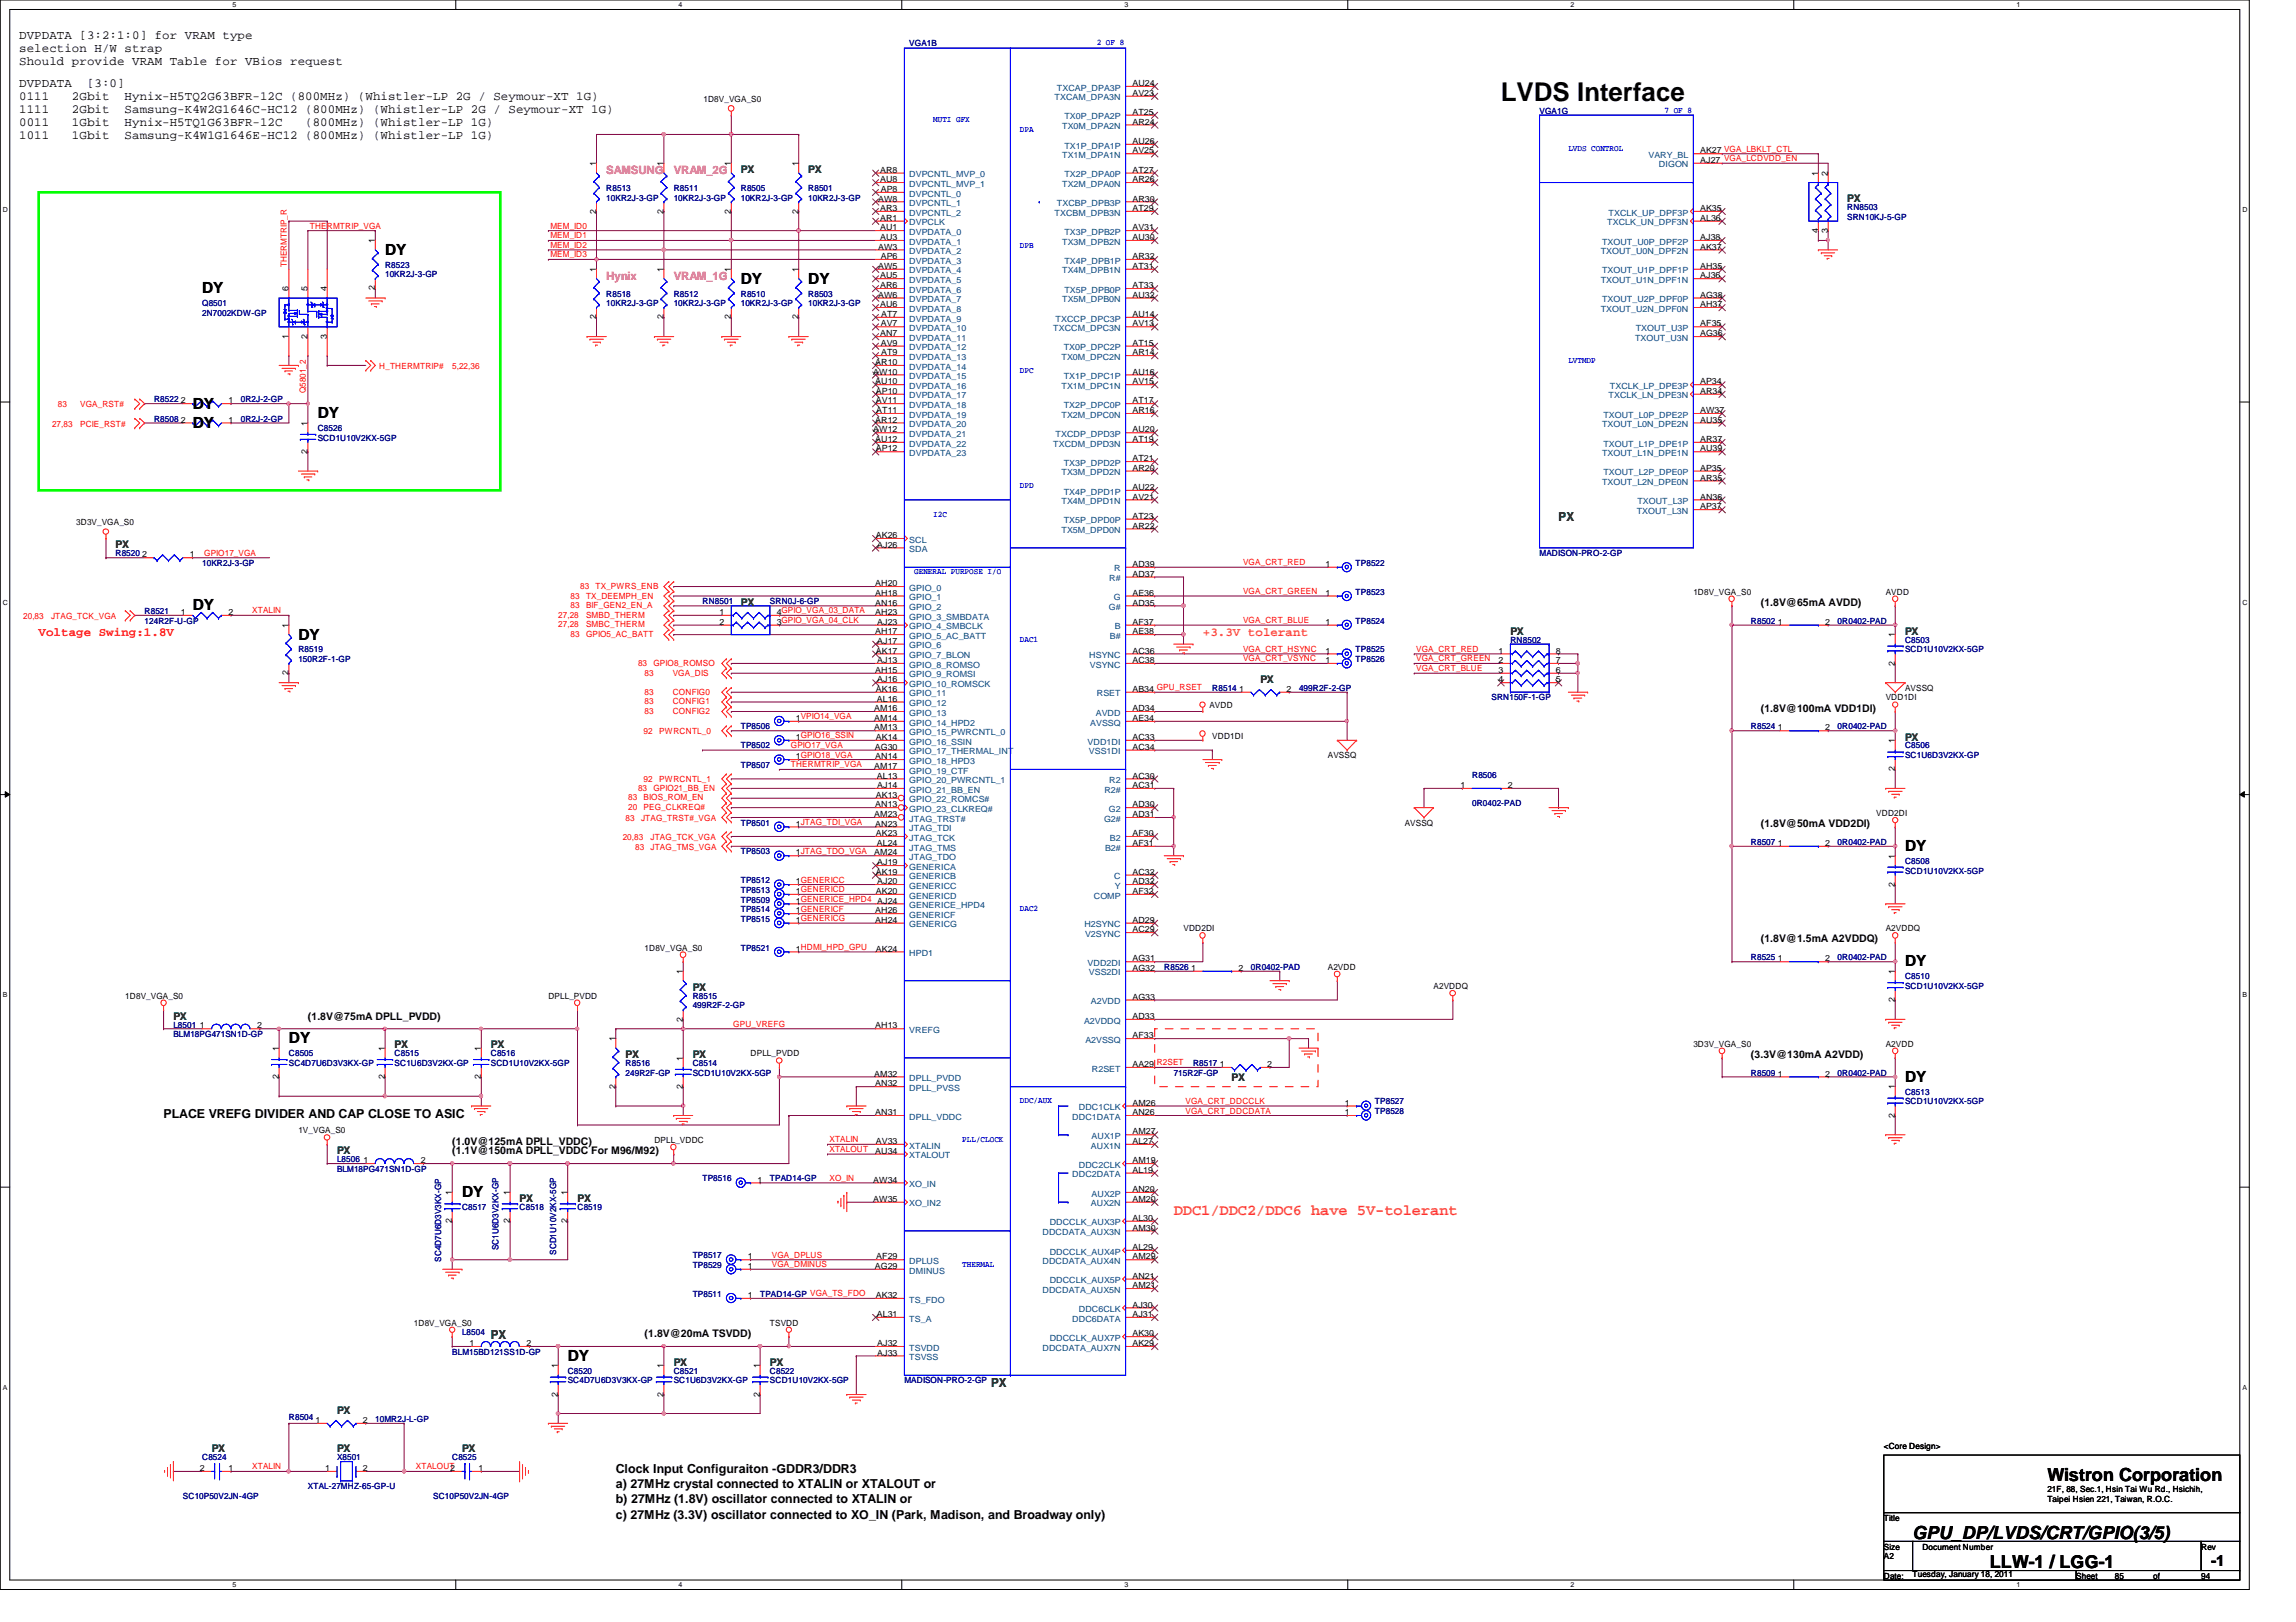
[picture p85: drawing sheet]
<svg xmlns="http://www.w3.org/2000/svg" width="297mm" height="210mm" viewBox="0 0 297 210" stroke-linecap="round" stroke-linejoin="round" font-family="sans-serif">
<defs><g id="words">
<text font-size="3.3" x="194.2" y="13.1">LVDS Interface</text>
<g font-size="2.3">
<text x="264.9" y="191.7">Wistron Corporation</text>
<text x="247.4" y="199.2">GPU_DP/LVDS/CRT/GPIO(3/5)</text>
<text x="257.4" y="202.9">LLW-1 / LGG-1</text>
</g>
<g font-size="2">
<text x="49.8" y="33">DY</text>
<text x="26.2" y="37.9">DY</text>
<text x="95.8" y="36.7">DY</text>
<text x="104.6" y="36.7">DY</text>
<text x="24.9" y="52.9">DY</text>
<text x="24.9" y="55.4">DY</text>
<text x="41.1" y="54.1">DY</text>
<text x="24.9" y="79">DY</text>
<text x="38.6" y="82.8">DY</text>
<text x="246.5" y="110.1">DY</text>
<text x="246.5" y="125.1">DY</text>
<text x="37.4" y="135">DY</text>
<text x="246.5" y="140">DY</text>
<text x="59.8" y="154.9">DY</text>
<text x="73.4" y="176.1">DY</text>
<text x="286" y="202.6">-1</text>
</g>
<text font-size="2" fill="#ff8000" x="151.8" y="157.2">DDC1/DDC2/DDC6 have 5V-tolerant</text>
<g font-size="1.6">
<text x="2.5" y="5">DVPDATA [3:2:1:0] for VRAM type</text>
<text x="2.5" y="11.2">DVPDATA</text>
<text x="2.5" y="6.7">selection H/W strap</text>
<text x="2.5" y="8.4">Should provide VRAM Table for VBios request</text>
<text x="11.3" y="11.2">[3:0]</text>
<text x="2.5" y="12.9">0111</text>
<text x="2.5" y="14.6">1111</text>
<text x="2.5" y="16.3">0011</text>
<text x="2.5" y="18">1011</text>
<text x="9.3" y="12.9">2Gbit</text>
<text x="9.3" y="14.6">2Gbit</text>
<text x="9.3" y="16.3">1Gbit</text>
<text x="9.3" y="18">1Gbit</text>
<text x="16.1" y="12.9">Hynix-H5TQ2G63BFR-12C (800MHz) (Whistler-LP 2G / Seymour-XT 1G)</text>
<text x="16.1" y="14.6">Samsung-K4W2G1646C-HC12 (800MHz) (Whistler-LP 2G / Seymour-XT 1G)</text>
<text x="16.1" y="16.3">Hynix-H5TQ1G63BFR-12C</text>
<text x="16.1" y="18">Samsung-K4W1G1646E-HC12 (800MHz) (Whistler-LP 1G)</text>
<text x="39.5" y="16.3">(800MHz) (Whistler-LP 1G)</text>
<text x="21.2" y="144.7">PLACE VREFG DIVIDER AND CAP CLOSE TO ASIC</text>
<text x="79.7" y="190.7">Clock Input Configuraiton -GDDR3/DDR3</text>
<text x="79.7" y="192.6">a) 27MHz crystal connected to XTALIN or XTALOUT or</text>
<text x="79.7" y="194.6">b) 27MHz (1.8V) oscillator connected to XTALIN or</text>
<text x="79.7" y="196.5">c) 27MHz (3.3V) oscillator connected to XO_IN (Park, Madison, and Broadway only)</text>
</g>
<g font-size="1.6" fill="#008000">
<text x="201.6" y="67.5">PX</text>
<text x="63.5" y="173.3">PX</text>
<text x="128.2" y="179.5">PX</text>
</g>
<text font-size="1.6" fill="#f00" x="5" y="82.3">Voltage Swing:1.8V</text>
<text font-size="1.6" fill="#ff8000" x="155.6" y="82.3">+3.3V tolerant</text>
<g font-size="1.5" fill="#f0f">
<text x="78.4" y="22.5">SAMSUNG</text>
<text x="87.2" y="22.5">VRAM_2G</text>
<text x="78.4" y="36.2">Hynix</text>
<text x="87.2" y="36.2">VRAM_1G</text>
</g>
<g font-size="1.4" fill="#008000">
<text x="95.8" y="22.4">PX</text>
<text x="104.6" y="22.4">PX</text>
<text x="239" y="26.2">PX</text>
<text x="14.9" y="71">PX</text>
<text x="95.8" y="78.4">PX</text>
<text x="195.4" y="82.2">PX</text>
<text x="246.5" y="82.2">PX</text>
<text x="163.1" y="88.4">PX</text>
<text x="246.5" y="95.8">PX</text>
<text x="22.4" y="132">PX</text>
<text x="89.6" y="128.2">PX</text>
<text x="51.1" y="135.7">PX</text>
<text x="63.5" y="135.7">PX</text>
<text x="80.9" y="136.9">PX</text>
<text x="89.6" y="136.9">PX</text>
<text x="159.3" y="139.9">PX</text>
<text x="43.6" y="149.4">PX</text>
<text x="67.2" y="155.6">PX</text>
<text x="74.7" y="155.6">PX</text>
<text x="87.2" y="176.7">PX</text>
<text x="99.6" y="176.7">PX</text>
<text x="43.6" y="183">PX</text>
<text x="27.4" y="188">PX</text>
<text x="43.6" y="188">PX</text>
<text x="59.8" y="188">PX</text>
</g>
<g font-size="1.4">
<text x="227.8" y="78.4">(1.8V@65mA AVDD)</text>
<text x="227.8" y="92.1">(1.8V@100mA VDD1DI)</text>
<text x="227.8" y="107.1">(1.8V@50mA VDD2DI)</text>
<text x="227.8" y="122">(1.8V@1.5mA A2VDDQ)</text>
<text x="39.8" y="132">(1.8V@75mA DPLL_PVDD)</text>
<text x="226.5" y="136.9">(3.3V@130mA A2VDD)</text>
<text x="58.5" y="149.4">(1.1V@150mA DPLL_VDDC For M96/M92)</text>
<text x="58.5" y="148.1">(1.0V@125mA DPLL_VDDC)</text>
<text x="83.4" y="173">(1.8V@20mA TSVDD)</text>
</g>
<g font-size="1.1" fill="#00f">
<text x="141.9" y="5.9">2 OF 8</text>
<text x="120.7" y="15.8">MUTI GFX</text>
<text x="131.9" y="17.1">DPA</text>
<text x="215.3" y="14.6">7 OF 8</text>
<text x="202.9" y="19.6">LVDS CONTROL</text>
<text x="131.9" y="32">DPB</text>
<text x="202.9" y="46.9">LVTMDP</text>
<text x="131.9" y="48.2">DPC</text>
<text x="131.9" y="63.2">DPD</text>
<text x="120.7" y="66.9">I2C</text>
<text x="118.3" y="74.3">GENERAL PURPOSE I/O</text>
<text x="131.9" y="83.1">DAC1</text>
<text x="131.9" y="117.9">DAC2</text>
<text x="131.9" y="142.8">DDC/AUX</text>
<text x="124.5" y="147.8">PLL/CLOCK</text>
<text x="124.5" y="164">THERMAL</text>
</g>
<g font-size="1.1" fill="#000080">
<text x="117.6" y="6">VGA1B</text>
<text x="199.2" y="14.7">VGA1G</text>
<text x="78.4" y="24.7">R8513</text>
<text x="78.4" y="26">10KR2J-3-GP</text>
<text x="87.2" y="24.7">R8511</text>
<text x="87.2" y="26">10KR2J-3-GP</text>
<text x="95.8" y="24.7">R8505</text>
<text x="95.8" y="26">10KR2J-3-GP</text>
<text x="104.6" y="24.7">R8501</text>
<text x="104.6" y="26">10KR2J-3-GP</text>
<text x="239" y="27.2">RN8503</text>
<text x="239" y="28.4">SRN10KJ-5-GP</text>
<text x="49.8" y="34.6">R8523</text>
<text x="49.8" y="35.9">10KR2J-3-GP</text>
<text x="26.2" y="39.6">Q8501</text>
<text x="26.2" y="40.9">2N7002KDW-GP</text>
<text x="78.4" y="38.4">R8518</text>
<text x="78.4" y="39.6">10KR2J-3-GP</text>
<text x="87.2" y="38.4">R8512</text>
<text x="87.2" y="39.6">10KR2J-3-GP</text>
<text x="95.8" y="38.4">R8510</text>
<text x="95.8" y="39.6">10KR2J-3-GP</text>
<text x="104.6" y="38.4">R8503</text>
<text x="104.6" y="39.6">10KR2J-3-GP</text>
<text x="19.9" y="52.1">R8522</text>
<text x="31.2" y="52.1">0R2J-2-GP</text>
<text x="19.9" y="54.6">R8508</text>
<text x="31.2" y="54.6">0R2J-2-GP</text>
<text x="41.1" y="55.8">C8526</text>
<text x="41.1" y="57.1">SCD1U10V2KX-5GP</text>
<text x="14.9" y="72">R8520</text>
<text x="199.2" y="72">MADISON-PRO-2-GP</text>
<text x="26.2" y="73.2">10KR2J-3-GP</text>
<text x="175.4" y="77">TP8523</text>
<text x="175.4" y="73.2">TP8522</text>
<text x="18.7" y="79.5">R8521</text>
<text x="18.7" y="80.7">124R2F-U-GP</text>
<text x="90.9" y="78.2">RN8501</text>
<text x="99.6" y="78.2">SRN0J-6-GP</text>
<text x="175.4" y="80.7">TP8524</text>
<text x="195.4" y="83.2">RN8502</text>
<text x="226.5" y="80.7">R8502</text>
<text x="237.7" y="80.7">0R0402-PAD</text>
<text x="246.5" y="83.2">C8503</text>
<text x="38.6" y="84.4">R8519</text>
<text x="38.6" y="85.7">150R2F-1-GP</text>
<text x="156.8" y="89.4">R8514</text>
<text x="168.1" y="89.4">499R2F-2-GP</text>
<text x="175.4" y="84.4">TP8525</text>
<text x="175.4" y="85.7">TP8526</text>
<text x="246.5" y="84.4">SCD1U10V2KX-5GP</text>
<text x="95.8" y="94.4">TP8506</text>
<text x="193" y="90.6">SRN150F-1-GP</text>
<text x="226.5" y="94.4">R8524</text>
<text x="237.7" y="94.4">0R0402-PAD</text>
<text x="95.8" y="99.4">TP8507</text>
<text x="95.8" y="96.9">TP8502</text>
<text x="190.5" y="100.6">R8506</text>
<text x="246.5" y="96.9">C8506</text>
<text x="246.5" y="98.1">SC1U6D3V2KX-GP</text>
<text x="95.8" y="106.8">TP8501</text>
<text x="190.5" y="104.4">0R0402-PAD</text>
<text x="95.8" y="110.6">TP8503</text>
<text x="226.5" y="109.3">R8507</text>
<text x="237.7" y="109.3">0R0402-PAD</text>
<text x="246.5" y="111.8">C8508</text>
<text x="246.5" y="113.1">SCD1U10V2KX-5GP</text>
<text x="95.8" y="118">TP8514</text>
<text x="95.8" y="119.3">TP8515</text>
<text x="95.8" y="115.5">TP8513</text>
<text x="95.8" y="114.3">TP8512</text>
<text x="95.8" y="116.8">TP8509</text>
<text x="95.8" y="123">TP8521</text>
<text x="150.6" y="125.5">R8526</text>
<text x="161.8" y="125.5">0R0402-PAD</text>
<text x="226.5" y="124.2">R8525</text>
<text x="237.7" y="124.2">0R0402-PAD</text>
<text x="89.6" y="129.2">R8515</text>
<text x="89.6" y="130.5">499R2F-2-GP</text>
<text x="246.5" y="126.7">C8510</text>
<text x="246.5" y="128">SCD1U10V2KX-5GP</text>
<text x="22.4" y="133">L8501</text>
<text x="22.4" y="134.2">BLM18PG471SN1D-GP</text>
<text x="37.4" y="136.7">C8505</text>
<text x="37.4" y="138">SC4D7U6D3V3KX-GP</text>
<text x="51.1" y="136.7">C8515</text>
<text x="51.1" y="138">SC1U6D3V2KX-GP</text>
<text x="63.5" y="136.7">C8516</text>
<text x="63.5" y="138">SCD1U10V2KX-5GP</text>
<text x="80.9" y="138">R8516</text>
<text x="89.6" y="138">C8514</text>
<text x="154.3" y="138">R8517</text>
<text x="80.9" y="139.2">249R2F-GP</text>
<text x="89.6" y="139.2">SCD1U10V2KX-5GP</text>
<text x="151.8" y="139.2">715R2F-GP</text>
<text x="177.9" y="142.9">TP8527</text>
<text x="226.5" y="139.2">R8509</text>
<text x="237.7" y="139.2">0R0402-PAD</text>
<text x="246.5" y="141.7">C8513</text>
<text x="246.5" y="142.9">SCD1U10V2KX-5GP</text>
<text x="177.9" y="144.2">TP8528</text>
<text x="43.6" y="150.4">L8506</text>
<text x="43.6" y="151.6">BLM18PG471SN1D-GP</text>
<text x="90.9" y="152.9">TP8516</text>
<text x="99.6" y="152.9">TPAD14-GP</text>
<text x="59.8" y="156.6">C8517</text>
<text x="64.5" y="161.8" transform="rotate(-90 64.5 161.8)">SC1U6D3V2KX-GP</text>
<text x="67.2" y="156.6">C8518</text>
<text x="74.7" y="156.6">C8519</text>
<text x="57.1" y="163.3" transform="rotate(-90 57.1 163.3)">SC4D7U6D3V3KX-GP</text>
<text x="72" y="162.4" transform="rotate(-90 72 162.4)">SCD1U10V2KX-5GP</text>
<text x="89.6" y="164.1">TP8529</text>
<text x="89.6" y="162.9">TP8517</text>
<text x="89.6" y="167.8">TP8511</text>
<text x="98.3" y="167.8">TPAD14-GP VGA_TS_FDO</text>
<text x="59.8" y="172.8">L8504</text>
<text x="58.5" y="175.3">BLM15BD121SS1D-GP</text>
<text x="73.4" y="177.8">C8520</text>
<text x="73.4" y="179">SC4D7U6D3V3KX-GP</text>
<text x="87.2" y="177.8">C8521</text>
<text x="87.2" y="179">SC1U6D3V2KX-GP</text>
<text x="99.6" y="177.8">C8522</text>
<text x="99.6" y="179">SCD1U10V2KX-5GP</text>
<text x="117" y="179">MADISON-PRO-2-GP</text>
<text x="37.4" y="183.8">R8504</text>
<text x="48.6" y="184">10MR2J-L-GP</text>
<text x="26.2" y="189">C8524</text>
<text x="43.6" y="189">X8501</text>
<text x="58.5" y="189">C8525</text>
<text x="23.7" y="194">SC10P50V2JN-4GP</text>
<text x="39.8" y="192.7">XTAL-27MHZ-65-GP-U</text>
<text x="56" y="194">SC10P50V2JN-4GP</text>
</g>
<g font-size="1.1" fill="#004080">
<text x="136.7" y="11.7">TXCAP_DPA3P</text>
<text x="136.4" y="13">TXCAM_DPA3N</text>
<text x="137.4" y="16.7">TX0M_DPA2N</text>
<text x="137.7" y="15.5">TX0P_DPA2P</text>
<text x="117.6" y="22.9">DVPCNTL_MVP_0</text>
<text x="137.4" y="20.4">TX1M_DPA1N</text>
<text x="137.7" y="19.2">TX1P_DPA1P</text>
<text x="137.7" y="22.9">TX2P_DPA0P</text>
<text x="213.3" y="20.4">VARY_BL</text>
<text x="214.6" y="21.7">DIGON</text>
<text x="117.6" y="29.2">DVPCLK</text>
<text x="117.6" y="25.4">DVPCNTL_0</text>
<text x="117.6" y="26.7">DVPCNTL_1</text>
<text x="117.6" y="27.9">DVPCNTL_2</text>
<text x="117.6" y="24.2">DVPCNTL_MVP_1</text>
<text x="136.4" y="27.9">TXCBM_DPB3N</text>
<text x="136.7" y="26.7">TXCBP_DPB3P</text>
<text x="137.4" y="24.2">TX2M_DPA0N</text>
<text x="207.9" y="29.2">TXCLK_UN_DPF3N</text>
<text x="208.1" y="27.9">TXCLK_UP_DPF3P</text>
<text x="117.6" y="30.4">DVPDATA_0</text>
<text x="117.6" y="31.7">DVPDATA_1</text>
<text x="117.6" y="32.9">DVPDATA_2</text>
<text x="117.6" y="34.1">DVPDATA_3</text>
<text x="117.6" y="35.4">DVPDATA_4</text>
<text x="137.4" y="31.7">TX3M_DPB2N</text>
<text x="137.4" y="35.4">TX4M_DPB1N</text>
<text x="137.7" y="30.4">TX3P_DPB2P</text>
<text x="137.7" y="34.1">TX4P_DPB1P</text>
<text x="207.1" y="32.9">TXOUT_U0N_DPF2N</text>
<text x="207.3" y="31.7">TXOUT_U0P_DPF2P</text>
<text x="207.3" y="35.4">TXOUT_U1P_DPF1P</text>
<text x="117.6" y="36.6">DVPDATA_5</text>
<text x="117.6" y="37.9">DVPDATA_6</text>
<text x="117.6" y="39.1">DVPDATA_7</text>
<text x="117.6" y="40.3">DVPDATA_8</text>
<text x="117.6" y="41.6">DVPDATA_9</text>
<text x="136.6" y="41.6">TXCCP_DPC3P</text>
<text x="137.4" y="39.1">TX5M_DPB0N</text>
<text x="137.7" y="37.9">TX5P_DPB0P</text>
<text x="207.1" y="36.6">TXOUT_U1N_DPF1N</text>
<text x="207.1" y="40.3">TXOUT_U2N_DPF0N</text>
<text x="207.3" y="39.1">TXOUT_U2P_DPF0P</text>
<text x="117.6" y="42.8">DVPDATA_10</text>
<text x="117.6" y="44.1">DVPDATA_11</text>
<text x="117.6" y="45.3">DVPDATA_12</text>
<text x="117.6" y="46.6">DVPDATA_13</text>
<text x="117.6" y="47.8">DVPDATA_14</text>
<text x="136.3" y="42.8">TXCCM_DPC3N</text>
<text x="137.3" y="46.6">TX0M_DPC2N</text>
<text x="137.6" y="45.3">TX0P_DPC2P</text>
<text x="211.5" y="44.1">TXOUT_U3N</text>
<text x="211.6" y="42.8">TXOUT_U3P</text>
<text x="117.6" y="49.1">DVPDATA_15</text>
<text x="117.6" y="50.3">DVPDATA_16</text>
<text x="117.6" y="51.6">DVPDATA_17</text>
<text x="117.6" y="52.8">DVPDATA_18</text>
<text x="137.3" y="50.3">TX1M_DPC1N</text>
<text x="137.6" y="49.1">TX1P_DPC1P</text>
<text x="137.6" y="52.8">TX2P_DPC0P</text>
<text x="208.1" y="51.6">TXCLK_LN_DPE3N</text>
<text x="208.3" y="50.3">TXCLK_LP_DPE3P</text>
<text x="117.6" y="54.1">DVPDATA_19</text>
<text x="117.6" y="55.3">DVPDATA_20</text>
<text x="117.6" y="56.6">DVPDATA_21</text>
<text x="117.6" y="57.8">DVPDATA_22</text>
<text x="117.6" y="59">DVPDATA_23</text>
<text x="136.3" y="57.8">TXCDM_DPD3N</text>
<text x="136.6" y="56.6">TXCDP_DPD3P</text>
<text x="137.3" y="54.1">TX2M_DPC0N</text>
<text x="207.3" y="55.3">TXOUT_L0N_DPE2N</text>
<text x="207.3" y="59">TXOUT_L1N_DPE1N</text>
<text x="207.4" y="54.1">TXOUT_L0P_DPE2P</text>
<text x="207.4" y="57.8">TXOUT_L1P_DPE1P</text>
<text x="137.3" y="61.5">TX3M_DPD2N</text>
<text x="137.3" y="65.2">TX4M_DPD1N</text>
<text x="137.6" y="60.3">TX3P_DPD2P</text>
<text x="137.6" y="64">TX4P_DPD1P</text>
<text x="207.3" y="62.8">TXOUT_L2N_DPE0N</text>
<text x="207.4" y="61.5">TXOUT_L2P_DPE0P</text>
<text x="211.8" y="65.2">TXOUT_L3P</text>
<text x="117.6" y="70.2">SCL</text>
<text x="117.6" y="71.5">SDA</text>
<text x="137.3" y="69">TX5M_DPD0N</text>
<text x="137.6" y="67.7">TX5P_DPD0P</text>
<text x="211.7" y="66.5">TXOUT_L3N</text>
<text x="117.6" y="76.5">GPIO_0</text>
<text x="117.6" y="77.7">GPIO_1</text>
<text x="143.5" y="75.2">R#</text>
<text x="144.1" y="77.7">G</text>
<text x="144.1" y="74">R</text>
<text x="117.6" y="79">GPIO_2</text>
<text x="117.6" y="80.2">GPIO_3_SMBDATA</text>
<text x="117.6" y="81.4">GPIO_4_SMBCLK</text>
<text x="117.6" y="82.7">GPIO_5_AC_BATT</text>
<text x="117.6" y="83.9">GPIO_6</text>
<text x="143.5" y="79">G#</text>
<text x="143.6" y="82.7">B#</text>
<text x="144.2" y="81.4">B</text>
<text x="117.6" y="88.9">GPIO_10_ROMSCK</text>
<text x="117.6" y="85.2">GPIO_7_BLON</text>
<text x="117.6" y="86.4">GPIO_8_ROMSO</text>
<text x="117.6" y="87.7">GPIO_9_ROMSI</text>
<text x="140.9" y="85.2">HSYNC</text>
<text x="141" y="86.4">VSYNC</text>
<text x="117.6" y="90.1">GPIO_11</text>
<text x="117.6" y="91.4">GPIO_12</text>
<text x="117.6" y="92.6">GPIO_13</text>
<text x="117.6" y="93.9">GPIO_14_HPD2</text>
<text x="117.6" y="95.1">GPIO_15_PWRCNTL_0</text>
<text x="141.1" y="93.9">AVSSQ</text>
<text x="141.8" y="92.6">AVDD</text>
<text x="141.9" y="90.1">RSET</text>
<text x="117.6" y="96.4">GPIO_16_SSIN</text>
<text x="117.6" y="97.6">GPIO_17_THERMAL_INT</text>
<text x="117.6" y="98.8">GPIO_18_HPD3</text>
<text x="117.6" y="100.1">GPIO_19_CTF</text>
<text x="117.6" y="101.3">GPIO_20_PWRCNTL_1</text>
<text x="140.7" y="96.4">VDD1DI</text>
<text x="140.9" y="97.6">VSS1DI</text>
<text x="143.5" y="101.3">R2</text>
<text x="117.6" y="102.6">GPIO_21_BB_EN</text>
<text x="117.6" y="103.8">GPIO_22_ROMCS#</text>
<text x="117.6" y="105.1">GPIO_23_CLKREQ#</text>
<text x="117.6" y="107.6">JTAG_TDI</text>
<text x="117.6" y="106.3">JTAG_TRST#</text>
<text x="142.8" y="106.3">G2#</text>
<text x="142.9" y="102.6">R2#</text>
<text x="143.5" y="105.1">G2</text>
<text x="117.6" y="112.6">GENERICA</text>
<text x="117.6" y="113.8">GENERICB</text>
<text x="117.6" y="108.8">JTAG_TCK</text>
<text x="117.6" y="111.3">JTAG_TDO</text>
<text x="117.6" y="110.1">JTAG_TMS</text>
<text x="143" y="110.1">B2#</text>
<text x="143.6" y="108.8">B2</text>
<text x="144.1" y="113.8">C</text>
<text x="117.6" y="115">GENERICC</text>
<text x="117.6" y="116.3">GENERICD</text>
<text x="117.6" y="117.5">GENERICE_HPD4</text>
<text x="117.6" y="118.8">GENERICF</text>
<text x="141.5" y="116.3">COMP</text>
<text x="144.2" y="115">Y</text>
<text x="117.6" y="120">GENERICG</text>
<text x="117.6" y="123.7">HPD1</text>
<text x="140.3" y="120">H2SYNC</text>
<text x="140.4" y="121.2">V2SYNC</text>
<text x="140.7" y="125">VDD2DI</text>
<text x="140.9" y="126.2">VSS2DI</text>
<text x="141.1" y="130">A2VDD</text>
<text x="117.6" y="133.7">VREFG</text>
<text x="140.2" y="132.5">A2VDDQ</text>
<text x="140.4" y="135">A2VSSQ</text>
<text x="117.6" y="139.9">DPLL_PVDD</text>
<text x="117.6" y="141.2">DPLL_PVSS</text>
<text x="139.6" y="143.7">DDC1CLK</text>
<text x="141.3" y="138.7">R2SET</text>
<text x="117.6" y="144.9">DPLL_VDDC</text>
<text x="117.6" y="148.6">XTALIN</text>
<text x="117.6" y="149.9">XTALOUT</text>
<text x="138.7" y="144.9">DDC1DATA</text>
<text x="141.1" y="148.6">AUX1N</text>
<text x="141.2" y="147.4">AUX1P</text>
<text x="117.6" y="153.6">XO_IN</text>
<text x="138.7" y="152.4">DDC2DATA</text>
<text x="139.6" y="151.1">DDC2CLK</text>
<text x="141.2" y="154.9">AUX2P</text>
<text x="117.6" y="156.1">XO_IN2</text>
<text x="134.9" y="159.9">DDCDATA_AUX3N</text>
<text x="135.8" y="158.6">DDCCLK_AUX3P</text>
<text x="141.1" y="156.1">AUX2N</text>
<text x="117.6" y="164.8">DMINUS</text>
<text x="117.6" y="163.6">DPLUS</text>
<text x="134.9" y="163.6">DDCDATA_AUX4N</text>
<text x="134.9" y="167.3">DDCDATA_AUX5N</text>
<text x="135.8" y="162.3">DDCCLK_AUX4P</text>
<text x="135.8" y="166.1">DDCCLK_AUX5P</text>
<text x="117.6" y="168.6">TS_FDO</text>
<text x="117.6" y="171">TS_A</text>
<text x="135.8" y="173.5">DDCCLK_AUX7P</text>
<text x="138.7" y="171">DDC6DATA</text>
<text x="139.6" y="169.8">DDC6CLK</text>
<text x="117.6" y="174.8">TSVDD</text>
<text x="117.6" y="176">TSVSS</text>
<text x="134.9" y="174.8">DDCDATA_AUX7N</text>
</g>
<g font-size="1.1">
<text x="146.5" y="11.1">AU24</text>
<text x="91" y="13.3">1D8V_VGA_S0</text>
<text x="146.5" y="16.1">AR24</text>
<text x="146.5" y="14.9">AT25</text>
<text x="146.5" y="12.4">AV23</text>
<text x="77.1" y="21.5" transform="rotate(-90 77.1 21.5)">1</text>
<text x="85.8" y="21.5" transform="rotate(-90 85.8 21.5)">1</text>
<text x="94.6" y="21.5" transform="rotate(-90 94.6 21.5)">1</text>
<text x="103.3" y="21.5" transform="rotate(-90 103.3 21.5)">1</text>
<text x="113.9" y="22.4">AR8</text>
<text x="113.9" y="23.6">AU8</text>
<text x="146.5" y="19.9">AV25</text>
<text x="146.5" y="18.6">AU26</text>
<text x="146.5" y="23.6">AR26</text>
<text x="146.5" y="22.4">AT27</text>
<text x="220" y="21.1">AJ27 VGA_LCDVDD_EN</text>
<text x="220" y="19.9">AK27 VGA_LBKLT_CTL</text>
<text x="235.2" y="22.7" transform="rotate(-90 235.2 22.7)">1</text>
<text x="236.5" y="22.7" transform="rotate(-90 236.5 22.7)">2</text>
<text x="77.1" y="27.6" transform="rotate(-90 77.1 27.6)">2</text>
<text x="85.8" y="27.6" transform="rotate(-90 85.8 27.6)">2</text>
<text x="94.6" y="27.6" transform="rotate(-90 94.6 27.6)">2</text>
<text x="103.3" y="27.6" transform="rotate(-90 103.3 27.6)">2</text>
<text x="113.6" y="26.1">AW8</text>
<text x="113.9" y="28.6">AR1</text>
<text x="113.9" y="27.3">AR3</text>
<text x="113.9" y="29.8">AU1</text>
<text x="114" y="24.8">AP8</text>
<text x="146.5" y="29.8">AV31</text>
<text x="146.5" y="27.3">AT29</text>
<text x="146.5" y="26.1">AR30</text>
<text x="220" y="28.6">AL36</text>
<text x="220" y="27.3">AK35</text>
<text x="48.5" y="31.5" transform="rotate(-90 48.5 31.5)">1</text>
<text x="77.1" y="35.2" transform="rotate(-90 77.1 35.2)">1</text>
<text x="85.8" y="35.2" transform="rotate(-90 85.8 35.2)">1</text>
<text x="94.6" y="35.2" transform="rotate(-90 94.6 35.2)">1</text>
<text x="103.3" y="35.2" transform="rotate(-90 103.3 35.2)">1</text>
<text x="113.6" y="32.3">AW3</text>
<text x="113.6" y="34.8">AW5</text>
<text x="113.9" y="31.1">AU3</text>
<text x="114" y="33.5">AP6</text>
<text x="146.5" y="31.1">AU30</text>
<text x="146.5" y="34.8">AT31</text>
<text x="146.5" y="33.5">AR32</text>
<text x="220" y="32.3">AK37</text>
<text x="220" y="31.1">AJ38</text>
<text x="220" y="34.8">AH35</text>
<text x="235.2" y="30.1" transform="rotate(-90 235.2 30.1)">4</text>
<text x="236.5" y="30.1" transform="rotate(-90 236.5 30.1)">3</text>
<text x="37.3" y="37.7" transform="rotate(-90 37.3 37.7)">6</text>
<text x="39.8" y="37.7" transform="rotate(-90 39.8 37.7)">5</text>
<text x="42.3" y="37.7" transform="rotate(-90 42.3 37.7)">4</text>
<text x="48.5" y="37.6" transform="rotate(-90 48.5 37.6)">2</text>
<text x="77.1" y="41.3" transform="rotate(-90 77.1 41.3)">2</text>
<text x="85.8" y="41.3" transform="rotate(-90 85.8 41.3)">2</text>
<text x="94.6" y="41.3" transform="rotate(-90 94.6 41.3)">2</text>
<text x="103.3" y="41.3" transform="rotate(-90 103.3 41.3)">2</text>
<text x="113.6" y="38.5">AW6</text>
<text x="113.9" y="36">AU5</text>
<text x="113.9" y="37.3">AR6</text>
<text x="113.9" y="39.8">AU6</text>
<text x="114" y="41">AT7</text>
<text x="146.5" y="38.5">AU32</text>
<text x="146.5" y="37.3">AT33</text>
<text x="146.5" y="41">AU14</text>
<text x="220" y="36">AJ36</text>
<text x="220" y="39.8">AH37</text>
<text x="220" y="38.5">AG38</text>
<text x="37.3" y="43.8" transform="rotate(-90 37.3 43.8)">1</text>
<text x="39.8" y="43.8" transform="rotate(-90 39.8 43.8)">2</text>
<text x="42.3" y="43.8" transform="rotate(-90 42.3 43.8)">3</text>
<text x="113.2" y="47.2">AR10</text>
<text x="113.9" y="43.5">AN7</text>
<text x="114" y="42.2">AV7</text>
<text x="114" y="44.7">AV9</text>
<text x="114" y="46">AT9</text>
<text x="146.5" y="46">AR14</text>
<text x="146.5" y="44.7">AT15</text>
<text x="146.5" y="42.2">AV13</text>
<text x="220" y="43.5">AG36</text>
<text x="220" y="42.2">AF35</text>
<text x="23.4" y="52.2">2</text>
<text x="29.5" y="52.2">1</text>
<text x="113" y="48.5">AW10</text>
<text x="113.2" y="49.7">AU10</text>
<text x="113.3" y="51">AP10</text>
<text x="113.3" y="52.2">AV11</text>
<text x="113.4" y="53.5">AT11</text>
<text x="146.5" y="49.7">AV15</text>
<text x="146.5" y="48.5">AU16</text>
<text x="146.5" y="53.5">AR16</text>
<text x="146.5" y="52.2">AT17</text>
<text x="220" y="51">AR34</text>
<text x="220" y="49.7">AP34</text>
<text x="220" y="53.5">AW37</text>
<text x="23.4" y="54.7">2</text>
<text x="29.5" y="54.7">1</text>
<text x="39.8" y="58.8" transform="rotate(-90 39.8 58.8)">2</text>
<text x="39.8" y="55.1" transform="rotate(-90 39.8 55.1)">1</text>
<text x="113" y="56">AW12</text>
<text x="113.2" y="54.7">AR12</text>
<text x="113.2" y="57.2">AU12</text>
<text x="113.3" y="58.4">AP12</text>
<text x="146.5" y="59.7">AT21</text>
<text x="146.5" y="57.2">AT19</text>
<text x="146.5" y="56">AU20</text>
<text x="220" y="54.7">AU35</text>
<text x="220" y="58.4">AU39</text>
<text x="220" y="57.2">AR37</text>
<text x="146.5" y="60.9">AR20</text>
<text x="146.5" y="64.6">AV21</text>
<text x="146.5" y="63.4">AU22</text>
<text x="220" y="62.2">AR35</text>
<text x="220" y="60.9">AP35</text>
<text x="220" y="65.9">AP37</text>
<text x="220" y="64.6">AN36</text>
<text x="9.9" y="68">3D3V_VGA_S0</text>
<text x="113.3" y="69.6">AK26</text>
<text x="113.5" y="70.9">AJ26</text>
<text x="146.5" y="68.4">AR22</text>
<text x="146.5" y="67.1">AT23</text>
<text x="18.4" y="72.1">2</text>
<text x="24.6" y="72.1">1</text>
<text x="113.2" y="75.9">AH20</text>
<text x="113.2" y="77.1">AH18</text>
<text x="146.5" y="77.1">AE36</text>
<text x="146.5" y="73.4">AD39</text>
<text x="146.5" y="74.6">AD37</text>
<text x="171.5" y="77.1">1</text>
<text x="171.5" y="73.4">1</text>
<text x="219.1" y="77">1D8V_VGA_S0</text>
<text x="244" y="77">AVDD</text>
<text x="23.4" y="79.6">1</text>
<text x="29.5" y="79.6">2</text>
<text x="37.3" y="81.2" transform="rotate(-90 37.3 81.2)">1</text>
<text x="93.1" y="79.6">1</text>
<text x="93.1" y="80.9">2</text>
<text x="100.5" y="80.9">3GPIO_VGA_04_CLK</text>
<text x="100.5" y="79.6">4GPIO_VGA_03_DATA</text>
<text x="113.2" y="78.4">AN16</text>
<text x="113.2" y="79.6">AH23</text>
<text x="113.2" y="82.1">AH17</text>
<text x="113.5" y="80.9">AJ23</text>
<text x="113.5" y="83.3">AJ17</text>
<text x="146.5" y="80.9">AF37</text>
<text x="146.5" y="82.1">AE38</text>
<text x="146.5" y="78.4">AD35</text>
<text x="171.5" y="80.9">1</text>
<text x="230" y="80.9">1</text>
<text x="236.1" y="80.9">2</text>
<text x="245.1" y="82.5" transform="rotate(-90 245.1 82.5)">1</text>
<text x="37.3" y="87.4" transform="rotate(-90 37.3 87.4)">2</text>
<text x="113.2" y="87.1">AH15</text>
<text x="113.3" y="89.5">AK16</text>
<text x="113.3" y="84.6">AK17</text>
<text x="113.5" y="88.3">AJ16</text>
<text x="113.5" y="85.8">AJ13</text>
<text x="146.5" y="84.6">AC36</text>
<text x="146.5" y="89.5">AB34 GPU_RSET</text>
<text x="146.5" y="85.8">AC38</text>
<text x="160.3" y="89.5">1</text>
<text x="166.5" y="89.5">2</text>
<text x="171.5" y="84.6">1</text>
<text x="171.5" y="85.8">1</text>
<text x="193.9" y="84.6">1</text>
<text x="193.9" y="85.8">2</text>
<text x="193.9" y="87.1">3</text>
<text x="193.9" y="88.3">4</text>
<text x="201.3" y="88.3">5</text>
<text x="201.3" y="87.1">6</text>
<text x="201.3" y="85.8">7</text>
<text x="201.3" y="84.6">8</text>
<text x="245.1" y="86.1" transform="rotate(-90 245.1 86.1)">2</text>
<text x="246.5" y="89.4">AVSSQ</text>
<text x="103" y="95.8">1GPIO16_SSIN</text>
<text x="103" y="93.3">1VPIO14_VGA</text>
<text x="113.1" y="92">AM16</text>
<text x="113.1" y="93.3">AM14</text>
<text x="113.1" y="94.5">AM13</text>
<text x="113.3" y="95.8">AK14</text>
<text x="113.5" y="90.8">AL16</text>
<text x="146.5" y="92">AD34</text>
<text x="146.5" y="93.3">AE34</text>
<text x="146.5" y="95.8">AC33</text>
<text x="156.5" y="91.7">AVDD</text>
<text x="156.8" y="95.6">VDD1DI</text>
<text x="230" y="94.5">1</text>
<text x="236.1" y="94.5">2</text>
<text x="244" y="90.6">VDD1DI</text>
<text x="103" y="98.3">1GPIO18_VGA</text>
<text x="113.1" y="99.5">AM17</text>
<text x="113.2" y="97">AG30</text>
<text x="113.2" y="98.3">AN14</text>
<text x="113.5" y="100.8">AL13</text>
<text x="113.5" y="102">AJ14</text>
<text x="146.5" y="97">AC34</text>
<text x="146.5" y="100.8">AC30</text>
<text x="146.5" y="102">AC31</text>
<text x="171.8" y="98.1">AVSSQ</text>
<text x="188.9" y="102">1</text>
<text x="195.1" y="102">2</text>
<text x="245.1" y="99.8" transform="rotate(-90 245.1 99.8)">2</text>
<text x="245.1" y="96.2" transform="rotate(-90 245.1 96.2)">1</text>
<text x="103" y="107">1JTAG_TDI_VGA</text>
<text x="113.1" y="105.7">AM23</text>
<text x="113.2" y="104.5">AN13</text>
<text x="113.2" y="107">AN23</text>
<text x="113.3" y="103.3">AK13</text>
<text x="146.5" y="104.5">AD30</text>
<text x="146.5" y="105.7">AD31</text>
<text x="181.7" y="106.8">AVSSQ</text>
<text x="242.7" y="105.6">VDD2DI</text>
<text x="103" y="110.7">1JTAG_TDO_VGA</text>
<text x="113.1" y="110.7">AM24</text>
<text x="113.3" y="113.2">AK19</text>
<text x="113.3" y="108.2">AK23</text>
<text x="113.5" y="109.5">AL24</text>
<text x="113.5" y="112">AJ19</text>
<text x="146.5" y="108.2">AF30</text>
<text x="146.5" y="109.5">AF31</text>
<text x="146.5" y="113.2">AC32</text>
<text x="230" y="109.5">1</text>
<text x="236.1" y="109.5">2</text>
<text x="245.1" y="111.1" transform="rotate(-90 245.1 111.1)">1</text>
<text x="103" y="118.2">1GENERICF</text>
<text x="103" y="119.4">1GENERICG</text>
<text x="103" y="115.7">1GENERICD</text>
<text x="103" y="114.4">1GENERICC</text>
<text x="103" y="116.9">1GENERICE_HPD4 AJ24</text>
<text x="113.2" y="118.2">AH26</text>
<text x="113.2" y="119.4">AH24</text>
<text x="113.3" y="115.7">AK20</text>
<text x="113.5" y="114.4">AJ20</text>
<text x="146.5" y="119.4">AD29</text>
<text x="146.5" y="115.7">AF32</text>
<text x="146.5" y="114.4">AD32</text>
<text x="245.1" y="114.8" transform="rotate(-90 245.1 114.8)">2</text>
<text x="83.4" y="123">1D8V_VGA_S0</text>
<text x="103" y="123.1">1HDMI_HPD_GPU</text>
<text x="113.3" y="123.1">AK24</text>
<text x="146.5" y="125.6">AG32</text>
<text x="146.5" y="120.6">AC29</text>
<text x="146.5" y="124.4">AG31</text>
<text x="153.1" y="120.5">VDD2DI</text>
<text x="154.1" y="125.6">1</text>
<text x="160.2" y="125.6">2</text>
<text x="171.8" y="125.5">A2VDD</text>
<text x="230" y="124.4">1</text>
<text x="236.1" y="124.4">2</text>
<text x="244" y="120.5">A2VDDQ</text>
<text x="16.2" y="129.2">1D8V_VGA_S0</text>
<text x="70.9" y="129.2">DPLL_PVDD</text>
<text x="88.3" y="126" transform="rotate(-90 88.3 126)">1</text>
<text x="146.5" y="129.4">AG33</text>
<text x="146.5" y="131.9">AD33</text>
<text x="185.5" y="128">A2VDDQ</text>
<text x="245.1" y="129.7" transform="rotate(-90 245.1 129.7)">2</text>
<text x="245.1" y="126" transform="rotate(-90 245.1 126)">1</text>
<text x="25.9" y="133.1">1</text>
<text x="33.3" y="133.1">2</text>
<text x="36.1" y="136" transform="rotate(-90 36.1 136)">1</text>
<text x="49.8" y="136" transform="rotate(-90 49.8 136)">1</text>
<text x="62.2" y="136" transform="rotate(-90 62.2 136)">1</text>
<text x="79.6" y="134.7" transform="rotate(-90 79.6 134.7)">1</text>
<text x="88.3" y="137.2" transform="rotate(-90 88.3 137.2)">1</text>
<text x="88.3" y="132.2" transform="rotate(-90 88.3 132.2)">2</text>
<text x="97.1" y="136.7">DPLL_PVDD</text>
<text x="113.2" y="133.1">AH13</text>
<text x="146.5" y="134.4">AF33</text>
<text x="219.1" y="135.5">3D3V_VGA_S0</text>
<text x="244" y="135.5">A2VDD</text>
<text x="36.1" y="139.7" transform="rotate(-90 36.1 139.7)">2</text>
<text x="49.8" y="139.7" transform="rotate(-90 49.8 139.7)">2</text>
<text x="62.2" y="139.7" transform="rotate(-90 62.2 139.7)">2</text>
<text x="79.6" y="140.9" transform="rotate(-90 79.6 140.9)">2</text>
<text x="88.3" y="140.9" transform="rotate(-90 88.3 140.9)">2</text>
<text x="113.1" y="139.3">AM32</text>
<text x="113.2" y="140.6">AN32</text>
<text x="146.5" y="143.1">AM26</text>
<text x="146.5" y="138.1">AA29</text>
<text x="157.8" y="138.1">1</text>
<text x="164" y="138.1">2</text>
<text x="174" y="143.1">1</text>
<text x="230" y="139.3">1</text>
<text x="236.1" y="139.3">2</text>
<text x="245.1" y="141" transform="rotate(-90 245.1 141)">1</text>
<text x="38.6" y="146.6">1V_VGA_S0</text>
<text x="84.7" y="147.9">DPLL_VDDC</text>
<text x="113.2" y="144.3">AN31</text>
<text x="113.2" y="149.3">AU34</text>
<text x="113.3" y="148">AV33</text>
<text x="146.5" y="148">AL27</text>
<text x="146.5" y="146.8">AM27</text>
<text x="146.5" y="144.3">AN26</text>
<text x="174" y="144.3">1</text>
<text x="245.1" y="144.7" transform="rotate(-90 245.1 144.7)">2</text>
<text x="47" y="150.5">1</text>
<text x="54.4" y="150.5">2</text>
<text x="58.5" y="154.7" transform="rotate(-90 58.5 154.7)">1</text>
<text x="66" y="154.7" transform="rotate(-90 66 154.7)">1</text>
<text x="73.4" y="154.7" transform="rotate(-90 73.4 154.7)">1</text>
<text x="98" y="153">1</text>
<text x="113" y="153">AW34</text>
<text x="113" y="155.5">AW35</text>
<text x="146.5" y="155.5">AM20</text>
<text x="146.5" y="154.3">AN20</text>
<text x="146.5" y="150.5">AM19</text>
<text x="146.5" y="151.8">AL19</text>
<text x="58.5" y="158.3" transform="rotate(-90 58.5 158.3)">2</text>
<text x="66" y="158.3" transform="rotate(-90 66 158.3)">2</text>
<text x="73.4" y="158.3" transform="rotate(-90 73.4 158.3)">2</text>
<text x="146.5" y="159.3">AM30</text>
<text x="146.5" y="158">AL30</text>
<text x="146.5" y="161.8">AL29</text>
<text x="96.7" y="164.2">1</text>
<text x="96.7" y="163">1</text>
<text x="96.7" y="168">1</text>
<text x="113.2" y="164.2">AG29</text>
<text x="113.3" y="168">AK32</text>
<text x="113.4" y="163">AF29</text>
<text x="146.5" y="163">AM29</text>
<text x="146.5" y="166.7">AM21</text>
<text x="146.5" y="165.5">AN21</text>
<text x="53.5" y="171.5">1D8V_VGA_S0</text>
<text x="99.6" y="171.5">TSVDD</text>
<text x="113.5" y="170.4">AL31</text>
<text x="146.5" y="172.9">AK30</text>
<text x="146.5" y="169.2">AJ30</text>
<text x="146.5" y="170.4">AJ31</text>
<text x="60.7" y="174.2">1</text>
<text x="68.1" y="174.2">2</text>
<text x="72.2" y="177.1" transform="rotate(-90 72.2 177.1)">1</text>
<text x="85.8" y="177.1" transform="rotate(-90 85.8 177.1)">1</text>
<text x="98.3" y="177.1" transform="rotate(-90 98.3 177.1)">1</text>
<text x="113.5" y="174.2">AJ32</text>
<text x="113.5" y="175.4">AJ33</text>
<text x="146.5" y="174.2">AK29</text>
<text x="40.8" y="184.1">1</text>
<text x="46.9" y="184.1">2</text>
<text x="72.2" y="180.7" transform="rotate(-90 72.2 180.7)">2</text>
<text x="85.8" y="180.7" transform="rotate(-90 85.8 180.7)">2</text>
<text x="98.3" y="180.7" transform="rotate(-90 98.3 180.7)">2</text>
<text x="25.9" y="190.4">2</text>
<text x="29.5" y="190.4">1</text>
<text x="42.1" y="190.4">1</text>
<text x="46.9" y="190.4">2</text>
<text x="58.2" y="190.4">2</text>
<text x="61.9" y="190.4">1</text>
<text x="243.7" y="187.5">&lt;Core Design&gt;</text>
<text x="243.7" y="196.8">Title</text>
<text x="264.9" y="193.1">21F, 88, Sec.1, Hsin Tai Wu Rd., Hsichih,</text>
<text x="264.9" y="194.4">Taipei Hsien 221, Taiwan, R.O.C.</text>
<text x="243.7" y="200.5">Size</text>
<text x="243.7" y="201.8">A2</text>
<text x="248.7" y="200.5">Document Number</text>
<text x="284.8" y="200.5">Rev</text>
<text x="243.7" y="204.3">Date:</text>
<text x="247.4" y="204">Tuesday, January 18, 2011</text>
<text x="268.6" y="204.3">Sheet</text>
<text x="273.6" y="204.3">85</text>
<text x="278.6" y="204.3">of</text>
<text x="284.8" y="204.3">94</text>
</g>
<g font-size="1.1" fill="#f00">
<text x="40.1" y="29.6">THERMTRIP_VGA</text>
<text x="71.2" y="29.6">MEM_ID0</text>
<text x="37.1" y="34.6" transform="rotate(-90 37.1 34.6)">THERMTRIP_R</text>
<text x="71.2" y="30.9">MEM_ID1</text>
<text x="71.2" y="32.1">MEM_ID2</text>
<text x="71.2" y="33.3">MEM_ID3</text>
<text x="49.1" y="47.7">H_THERMTRIP#</text>
<text x="58.5" y="47.7">5,22,36</text>
<text x="7.5" y="52.7">83</text>
<text x="10.4" y="52.7">VGA_RST#</text>
<text x="39.6" y="50.9" transform="rotate(-90 39.6 50.9)">Q5801_2</text>
<text x="6.7" y="55.2">27,83</text>
<text x="10.4" y="55.2">PCIE_RST#</text>
<text x="26.4" y="71.9">GPIO17_VGA</text>
<text x="73.8" y="77.5">83</text>
<text x="75.1" y="76.2">83</text>
<text x="75.8" y="77.5">TX_DEEMPH_EN</text>
<text x="77" y="76.2">TX_PWRS_ENB</text>
<text x="160.8" y="76.9">VGA_CRT_GREEN</text>
<text x="160.8" y="73.2">VGA_CRT_RED</text>
<text x="3" y="80.1">20,83</text>
<text x="6.6" y="80.1">JTAG_TCK_VGA</text>
<text x="32.6" y="79.4">XTALIN</text>
<text x="72.2" y="80">27,28</text>
<text x="72.2" y="81.2">27,28</text>
<text x="73.8" y="82.4">83</text>
<text x="73.8" y="78.7">83</text>
<text x="75.8" y="82.4">GPIO5_AC_BATT</text>
<text x="75.8" y="78.7">BIF_GEN2_EN_A</text>
<text x="75.8" y="80">SMBD_THERM</text>
<text x="75.8" y="81.2">SMBC_THERM</text>
<text x="160.8" y="80.6">VGA_CRT_BLUE</text>
<text x="82.5" y="86.2">83</text>
<text x="83.4" y="87.4">83</text>
<text x="83.4" y="89.9">83</text>
<text x="84.5" y="86.2">GPIO8_ROMSO</text>
<text x="87" y="87.4">VGA_DIS</text>
<text x="87" y="89.9">CONFIG0</text>
<text x="160.8" y="84.4">VGA_CRT_HSYNC</text>
<text x="160.8" y="85.6">VGA_CRT_VSYNC</text>
<text x="183.2" y="85.6">VGA_CRT_GREEN</text>
<text x="183.2" y="84.4">VGA_CRT_RED</text>
<text x="183.2" y="86.9">VGA_CRT_BLUE</text>
<text x="83.3" y="95">92</text>
<text x="83.4" y="92.4">83</text>
<text x="83.4" y="91.1">83</text>
<text x="85.3" y="95">PWRCNTL_0</text>
<text x="87" y="92.4">CONFIG2</text>
<text x="87" y="91.1">CONFIG1</text>
<text x="83.3" y="101.2">92</text>
<text x="85.3" y="101.2">PWRCNTL_1</text>
<text x="102.3" y="96.8">GPIO17_VGA</text>
<text x="102.3" y="99.3">THERMTRIP_VGA</text>
<text x="80.9" y="106.2">83</text>
<text x="81.3" y="103.6">83</text>
<text x="81.3" y="104.9">20</text>
<text x="82.5" y="102.4">83</text>
<text x="82.9" y="106.2">JTAG_TRST#_VGA</text>
<text x="83.3" y="103.6">BIOS_ROM_EN</text>
<text x="83.3" y="104.9">PEG_CLKREQ#</text>
<text x="84.5" y="102.4">GPIO21_BB_EN</text>
<text x="80.6" y="108.7">20,83</text>
<text x="82.2" y="109.9">83</text>
<text x="84.2" y="108.7">JTAG_TCK_VGA</text>
<text x="84.2" y="109.9">JTAG_TMS_VGA</text>
<text x="94.9" y="132.9">GPU_VREFG</text>
<text x="149.6" y="137.9">R2SET</text>
<text x="153.4" y="142.9">VGA_CRT_DDCCLK</text>
<text x="107.3" y="147.8">XTALIN</text>
<text x="107.3" y="149.1">XTALOUT</text>
<text x="153.4" y="144.1">VGA_CRT_DDCDATA</text>
<text x="107.3" y="152.8">XO_IN</text>
<text x="99.9" y="164">VGA_DMINUS</text>
<text x="99.9" y="162.8">VGA_DPLUS</text>
<text x="32.6" y="190.2">XTALIN</text>
<text x="53.8" y="190.2">XTALOUT</text>
</g>
<g font-size=".9">
<text x="30.1" y=".9">5</text>
<text x="87.8" y=".9">4</text>
<text x="145.5" y=".9">3</text>
<text x="203.2" y=".9">2</text>
<text x="260.9" y=".9">1</text>
<text x=".4" y="27.4">D</text>
<text x="290.1" y="27.4">D</text>
<text x=".4" y="78.2">C</text>
<text x="290.1" y="78.2">C</text>
<text x=".4" y="129">B</text>
<text x="290.1" y="129">B</text>
<text x=".4" y="179.8">A</text>
<text x="290.1" y="179.8">A</text>
<text x="30.1" y="205.4">5</text>
<text x="87.8" y="205.4">4</text>
<text x="145.5" y="205.4">3</text>
<text x="203.2" y="205.4">2</text>
<text x="260.9" y="205.4">1</text>
</g>
</g></defs>
<path d="M0 0h291v205.7h-291zM1.3 1.2h288.5v203.3h-288.5z" fill="none" stroke="#000" stroke-width=".13"/>
<g fill="#fff">
<path d="M30.1 .1h.5v1h-.5z"/>
<path d="M30.1 204.6h.5v1h-.5z"/>
</g>
<path d="M59 0v1.2M59 204.5v1.2" fill="none" stroke="#000" stroke-width=".13"/>
<g fill="#fff">
<path d="M87.8 .1h.5v1h-.5z"/>
<path d="M87.8 204.6h.5v1h-.5z"/>
</g>
<path d="M116.7 0v1.2M116.7 204.5v1.2" fill="none" stroke="#000" stroke-width=".13"/>
<g fill="#fff">
<path d="M145.5 .1h.5v1h-.5z"/>
<path d="M145.5 204.6h.5v1h-.5z"/>
</g>
<path d="M174.4 0v1.2M174.4 204.5v1.2" fill="none" stroke="#000" stroke-width=".13"/>
<g fill="#fff">
<path d="M203.2 .1h.5v1h-.5z"/>
<path d="M203.2 204.6h.5v1h-.5z"/>
</g>
<path d="M232.1 0v1.2M232.1 204.5v1.2" fill="none" stroke="#000" stroke-width=".13"/>
<g fill="#fff">
<path d="M260.9 .1h.5v1h-.5z"/>
<path d="M260.9 204.6h.5v1h-.5z"/>
<path d="M.4 26.6h.6v1h-.6z"/>
<path d="M290.1 26.6h.6v1h-.6z"/>
<path d="M.4 77.4h.6v1h-.6z"/>
<path d="M290.1 77.4h.6v1h-.6z"/>
</g>
<path d="M0 52h1.3M289.8 52h1.2" fill="none" stroke="#000" stroke-width=".13"/>
<g fill="#fff">
<path d="M.4 128.2h.6v1h-.6z"/>
<path d="M290.1 128.2h.6v1h-.6z"/>
</g>
<path d="M0 102.8h1.3M.7 102.4l.6 .4-.6 .4zM289.8 102.8l.6-.4v.8zM289.8 102.8h1.2" fill="none" stroke="#000" stroke-width=".13"/>
<path d="M.7 102.4l.6 .4-.6 .4zM289.8 102.8l.6-.4v.8z" fill="#000"/>
<g fill="#fff">
<path d="M.4 179h.5v1h-.5z"/>
<path d="M290.1 179h.6v1h-.6z"/>
</g>
<path d="M0 153.6h1.3M289.8 153.6h1.2" fill="none" stroke="#000" stroke-width=".13"/>
<path d="M94.6 17.4h.1M94.6 17.4v3.7M149.4 129.4h.1M149.4 129.4h23.6M222.8 139.4h.1M222.8 139.4h7.5M245.2 136.9h.1M245.2 136.9v2.5M47.3 184.2h.1M47.3 184.2h5M52.3 184.2h.1M52.3 184.2v6.2" fill="none" stroke="#800040" stroke-width=".13"/>
<path d="M94.4 17.2h.3l.1 .2-.1 .1-.1 .1-.2-.1z" fill-rule="evenodd" fill="#f0f"/>
<path d="M94.4 17.2h.3l.1 .2-.1 .1-.1 .1-.2-.1z" fill="none" stroke="#f0f" stroke-width=".13"/>
<path d="M85.9 17.4h.1M85.9 17.4h17.4M85.9 17.4v3.7M94.6 17.4h.1" fill="none" stroke="#800040" stroke-width=".13"/>
<path d="M85.7 17.2h.3l.1 .2-.1 .1-.2 .1-.1-.1z" fill-rule="evenodd" fill="#f0f"/>
<path d="M85.7 17.2h.3l.1 .2-.1 .1-.2 .1-.1-.1z" fill="none" stroke="#f0f" stroke-width=".13"/>
<path d="M77.2 17.4h.1M77.2 17.4h8.7M103.3 29.8h.1M103.3 29.8v5" fill="none" stroke="#800040" stroke-width=".13"/>
<path d="M103.1 29.6h.4v.2v.2l-.2 .1-.2-.1z" fill-rule="evenodd" fill="#f0f"/>
<path d="M103.1 29.6h.4v.2v.2l-.2 .1-.2-.1z" fill="none" stroke="#f0f" stroke-width=".13"/>
<path d="M70.9 31.1h.1M70.9 31.1h23.7M77.2 33.6h.1M77.2 33.6h36.1M94.6 31.1h.1M94.6 31.1v3.7M103.3 29.8h.1M103.3 29.8h10" fill="none" stroke="#800040" stroke-width=".13"/>
<path d="M77 33.4h.3l.1 .2-.1 .1-.1 .1-.2-.1z" fill-rule="evenodd" fill="#f0f"/>
<path d="M77 33.4h.3l.1 .2-.1 .1-.1 .1-.2-.1z" fill="none" stroke="#f0f" stroke-width=".13"/>
<path d="M85.9 32.3h.1M85.9 32.3h27.4M94.6 31.1h.1M94.6 31.1h18.7" fill="none" stroke="#800040" stroke-width=".13"/>
<path d="M94.4 30.9h.3l.1 .2-.1 .1-.1 .1-.2-.1z" fill-rule="evenodd" fill="#f0f"/>
<path d="M94.4 30.9h.3l.1 .2-.1 .1-.1 .1-.2-.1z" fill="none" stroke="#f0f" stroke-width=".13"/>
<path d="M77.2 17.4h.1M77.2 17.4v3.7M70.9 32.3h.1M70.9 32.3h15M77.2 33.6h.1M77.2 33.6v1.2M85.9 32.3h.1M85.9 27.3h.1M85.9 27.3v7.5M77.2 41.1h.1M77.2 41.1v2.5" fill="none" stroke="#800040" stroke-width=".13"/>
<path d="M85.7 32.1h.3l.1 .2-.1 .2-.2 .1-.1-.1z" fill-rule="evenodd" fill="#f0f"/>
<path d="M85.7 32.1h.3l.1 .2-.1 .2-.2 .1-.1-.1z" fill="none" stroke="#f0f" stroke-width=".13"/>
<g fill="none" stroke="#800040" stroke-width=".13">
<path d="M94.6 14.9h.1M94.6 14.9v2.5M85.9 41.1h.1M85.9 41.1v2.5M24.9 72.2h.1M24.9 72.2h10M100.8 80.9h.1M100.8 80.9h12.5M94.6 109.5h.1M94.6 109.5h18.7M224.1 124.5h.1M224.1 124.5h6.2"/>
<path d="M236.5 124.5h.1M236.5 124.5h8.7"/>
</g>
<path d="M245 124.3h.3l.1 .1-.1 .2h-.1h-.2z" fill-rule="evenodd" fill="#f0f"/>
<path d="M245 124.3h.3l.1 .1-.1 .2h-.1h-.2z" fill="none" stroke="#f0f" stroke-width=".13"/>
<path d="M103.3 41.1h.1M103.3 41.1v2.5M236.5 109.5h.1M236.5 109.5h8.7M29.9 190.4h.1M29.9 190.4h7.5" fill="none" stroke="#800040" stroke-width=".13"/>
<path d="M245 109.3h.3l.1 .2-.1 .1-.1 .1-.2-.1z" fill-rule="evenodd" fill="#f0f"/>
<path d="M245 109.3h.3l.1 .2-.1 .1-.1 .1-.2-.1z" fill="none" stroke="#f0f" stroke-width=".13"/>
<path d="M100.8 79.6h.1M100.8 79.6h12.5M224.1 94.6h.1M224.1 94.6v14.9M184.2 102h.1M184.2 102v2.5M224.1 109.5h.1M224.1 109.5h6.2" fill="none" stroke="#800040" stroke-width=".13"/>
<path d="M223.9 94.4h.3v.1v.2l-.2 .1-.1-.1z" fill-rule="evenodd" fill="#f0f"/>
<path d="M223.9 94.4h.3v.1v.2l-.2 .1-.1-.1z" fill="none" stroke="#f0f" stroke-width=".13"/>
<g fill="none" stroke="#800040" stroke-width=".13">
<path d="M149.4 80.9h.1M149.4 80.9h22.4M153.1 82.1h.1M153.1 82.1v1.3M183 85.9h.1M183 85.9h11.2M201.6 85.9h.1M201.6 87.1h.1M201.6 87.1h2.5M204.1 84.6h.1M204.1 84.6v1.3h-2.5M245.2 85.9h.1"/>
<path d="M245.2 94.6h.1M245.2 85.9v2.4M245.2 94.6v1.2M94.6 100.8h.1M94.6 100.8h18.7M103.3 114.5h.1M103.3 119.5h.1M103.3 114.5h10M103.3 119.5h10M195.4 102h6.2M201.6 102h.1M245.2 109.5h.1"/>
<path d="M245.2 107h.1M245.2 114.5h.1M245.2 107v3.7M245.2 114.5v2.5M62.3 133.1h.1M74.7 130.7h.1M74.7 130.7v2.4h-12.4M88.4 124.5h.1M88.4 124.5v1.2M188 129.4h.1M188 129.4v2.5M245.2 129.4h.1"/>
<path d="M245.2 124.5h.1M245.2 122v2.5M245.2 129.4v2.5M109.6 155.6h.1M109.6 155.6h3.7M102.1 173h.1M102.1 173v1.2M22.4 190.4h.1M22.4 190.4h3.8"/>
</g>
<path d="M74.5 133h.3l.1 .1-.1 .2h-.1h-.2z" fill-rule="evenodd" fill="#f0f"/>
<path d="M74.5 133h.3l.1 .1-.1 .2h-.1h-.2z" fill="none" stroke="#f0f" stroke-width=".13"/>
<g fill="none" stroke="#800040" stroke-width=".13">
<path d="M90.9 97.1h.1M90.9 97.1h22.4M103.3 95.8h.1M103.3 93.3h.1M103.3 98.3h.1M103.3 95.8h10M103.3 93.3h10M103.3 98.3h10M149.4 97.1h.1M149.4 97.1h7.4M156.8 97.1h.1M156.8 97.1v1.2"/>
<path d="M88.4 143.1h.1M88.4 143.1v1.3M110.8 175.5h.1M110.8 175.5h2.5M110.8 175.5v5"/>
</g>
<path d="M88.2 142.9h.3l.1 .2-.1 .1-.2 .1-.1-.1z" fill-rule="evenodd" fill="#f0f"/>
<path d="M88.2 142.9h.3l.1 .2-.1 .1-.2 .1-.1-.1z" fill="none" stroke="#f0f" stroke-width=".13"/>
<path d="M74.7 133.1h.1M74.7 133.1v12.5M58.5 150.6h.1M58.5 150.6h7.5M58.5 163h.1M58.5 163v1.3" fill="none" stroke="#800040" stroke-width=".13"/>
<path d="M65.8 150.4h.3l.1 .1-.1 .2-.1 .1-.2-.1z" fill-rule="evenodd" fill="#f0f"/>
<path d="M65.8 150.4h.3l.1 .1-.1 .2-.1 .1-.2-.1z" fill="none" stroke="#f0f" stroke-width=".13"/>
<path d="M58.3 150.4h.3l.1 .1-.1 .2-.1 .1-.2-.1z" fill-rule="evenodd" fill="#f0f"/>
<path d="M58.3 150.4h.3l.1 .1-.1 .2-.1 .1-.2-.1z" fill="none" stroke="#f0f" stroke-width=".13"/>
<path d="M58.5 163h.1M58.5 163h7.5" fill="none" stroke="#800040" stroke-width=".13"/>
<path d="M58.3 162.8h.3l.1 .2-.1 .2h-.1h-.2z" fill-rule="evenodd" fill="#f0f"/>
<path d="M58.3 162.8h.3l.1 .2-.1 .2h-.1h-.2z" fill="none" stroke="#f0f" stroke-width=".13"/>
<path d="M66 150.6h.1M66 150.6h7.4" fill="none" stroke="#800040" stroke-width=".13"/>
<path d="M65.8 150.4h.3l.1 .1-.1 .2-.1 .1-.2-.1z" fill-rule="evenodd" fill="#f0f"/>
<path d="M65.8 150.4h.3l.1 .1-.1 .2-.1 .1-.2-.1z" fill="none" stroke="#f0f" stroke-width=".13"/>
<path d="M42.3 150.6h.1M42.3 150.6h5M66 158h.1M66 158v5M73.4 158h.1M73.4 158v5h-7.4M66 163h.1" fill="none" stroke="#800040" stroke-width=".13"/>
<path d="M65.8 162.8h.3l.1 .2-.1 .2h-.1h-.2z" fill-rule="evenodd" fill="#f0f"/>
<path d="M65.8 162.8h.3l.1 .2-.1 .2h-.1h-.2z" fill="none" stroke="#f0f" stroke-width=".13"/>
<path d="M165.6 125.7h.1M165.6 125.7v1.2M169.3 134.4h.1M169.3 134.4v1.2M74.7 145.6h.1M74.7 145.6h26.1M102.1 174.2h.1M102.1 174.2h11.2" fill="none" stroke="#800040" stroke-width=".13"/>
<path d="M101.9 174h.3l.1 .2-.1 .1-.1 .1-.2-.1z" fill-rule="evenodd" fill="#f0f"/>
<path d="M101.9 174h.3l.1 .2-.1 .1-.1 .1-.2-.1z" fill="none" stroke="#f0f" stroke-width=".13"/>
<path d="M236.5 94.6h.1M236.5 94.6h8.7" fill="none" stroke="#800040" stroke-width=".13"/>
<path d="M245 94.4h.3l.1 .1-.1 .2-.1 .1-.2-.1z" fill-rule="evenodd" fill="#f0f"/>
<path d="M245 94.4h.3l.1 .1-.1 .2-.1 .1-.2-.1z" fill="none" stroke="#f0f" stroke-width=".13"/>
<path d="M224.1 78.4h.1M224.1 78.4v2.5M224.1 94.6h.1M224.1 94.6h6.2M224.1 109.5h.1M224.1 109.5v15" fill="none" stroke="#800040" stroke-width=".13"/>
<path d="M223.9 109.3h.3v.2v.1l-.2 .1-.1-.1z" fill-rule="evenodd" fill="#f0f"/>
<path d="M223.9 109.3h.3v.2v.1l-.2 .1-.1-.1z" fill="none" stroke="#f0f" stroke-width=".13"/>
<path d="M224.1 80.9h.1M224.1 80.9v13.7" fill="none" stroke="#800040" stroke-width=".13"/>
<path d="M223.9 80.7h.3v.2v.1l-.2 .1-.1-.1z" fill-rule="evenodd" fill="#f0f"/>
<path d="M223.9 80.7h.3v.2v.1l-.2 .1-.1-.1z" fill="none" stroke="#f0f" stroke-width=".13"/>
<path d="M85.9 174.2h.1M85.9 174.2h12.4" fill="none" stroke="#800040" stroke-width=".13"/>
<path d="M98.1 174h.4v.2v.1l-.2 .1-.2-.1z" fill-rule="evenodd" fill="#f0f"/>
<path d="M98.1 174h.4v.2v.1l-.2 .1-.2-.1z" fill="none" stroke="#f0f" stroke-width=".13"/>
<path d="M85.7 174h.3l.1 .2-.1 .1-.2 .1-.1-.1z" fill-rule="evenodd" fill="#f0f"/>
<path d="M85.7 174h.3l.1 .2-.1 .1-.2 .1-.1-.1z" fill="none" stroke="#f0f" stroke-width=".13"/>
<path d="M236.5 80.9h.1M236.5 80.9h8.7" fill="none" stroke="#800040" stroke-width=".13"/>
<path d="M245 80.7h.3l.1 .2-.1 .1-.1 .1-.2-.1z" fill-rule="evenodd" fill="#f0f"/>
<path d="M245 80.7h.3l.1 .2-.1 .1-.1 .1-.2-.1z" fill="none" stroke="#f0f" stroke-width=".13"/>
<g fill="none" stroke="#800040" stroke-width=".13">
<path d="M94.6 94.6h.1M94.6 94.6h18.7M149.4 89.6h.1M149.4 89.6h11.2M166.8 89.6h.1M166.8 89.6h7.5M201.6 84.6h.1M201.6 84.6h2.5M224.1 80.9h.1M224.1 80.9h6.2M245.2 92.1h.1M245.2 99.6h.1"/>
<path d="M245.2 92.1v2.5M245.2 99.6v2.4M103.3 115.7h.1M103.3 115.7h10M222.8 136.9h.1M222.8 136.9v2.5M236.5 139.4h.1M236.5 139.4h8.7M245.2 139.4h.1M245.2 139.4v1.2M42.3 148.1h.1M42.3 148.1v2.5"/>
<path d="M58.5 150.6h.1M58.5 150.6v3.7M87.2 150.6h.1M87.2 150.6h14.9M245.2 144.4h.1M245.2 144.4v2.5"/>
</g>
<path d="M245 139.2h.3l.1 .2-.1 .1-.1 .1-.2-.1z" fill-rule="evenodd" fill="#f0f"/>
<path d="M245 139.2h.3l.1 .2-.1 .1-.1 .1-.2-.1z" fill="none" stroke="#f0f" stroke-width=".13"/>
<path d="M235.2 29.8h.1M235.2 29.8v1.3M236.5 29.8h.1M236.5 31.1h.1M236.5 29.8v2.5M107.1 148.1h.1M107.1 148.1h6.2" fill="none" stroke="#800040" stroke-width=".13"/>
<path d="M236.3 30.9h.3l.1 .2-.1 .1-.1 .1-.2-.1z" fill-rule="evenodd" fill="#f0f"/>
<path d="M236.3 30.9h.3l.1 .2-.1 .1-.1 .1-.2-.1z" fill="none" stroke="#f0f" stroke-width=".13"/>
<g fill="none" stroke="#800040" stroke-width=".13">
<path d="M222.8 19.9h.1M222.8 19.9h12.4M235.2 19.9h.1M235.2 19.9v2.5M222.8 21.1h.1M222.8 21.1h13.7v1.3M236.5 22.4h.1M87.2 77.1h.1M87.2 75.9h.1M87.2 78.4h.1M87.2 77.1h26.1M87.2 75.9h26.1"/>
<path d="M87.2 78.4h26.1M153.1 78.4h.1M153.1 78.4v3.7M87.2 82.1h.1M87.2 82.1h26.1M94.6 87.1h.1M94.6 89.6h.1M94.6 92.1h.1M94.6 85.9h.1M94.6 90.8h.1M94.6 87.1h18.7M94.6 89.6h18.7"/>
<path d="M94.6 92.1h18.7M94.6 85.9h18.7M94.6 90.8h18.7M94.6 102h.1M94.6 103.3h.1M94.6 102h18.7M94.6 103.3h18.7M107.1 149.4h.1M107.1 149.4h6.2"/>
</g>
<path d="M152.9 81.9h.3l.1 .2-.1 .2h-.1h-.2z" fill-rule="evenodd" fill="#f0f"/>
<path d="M152.9 81.9h.3l.1 .2-.1 .2h-.1h-.2z" fill="none" stroke="#f0f" stroke-width=".13"/>
<path d="M153.1 74.7h.1M153.1 74.7v3.7M79.7 133.1h.1M79.7 133.1v1.3M98.3 174.2h.1M98.3 174.2h3.8" fill="none" stroke="#800040" stroke-width=".13"/>
<path d="M98.1 174h.4v.2v.1l-.2 .1-.2-.1z" fill-rule="evenodd" fill="#f0f"/>
<path d="M98.1 174h.4v.2v.1l-.2 .1-.2-.1z" fill="none" stroke="#f0f" stroke-width=".13"/>
<path d="M66 150.6h.1M66 150.6v3.7M73.4 150.6h.1M73.4 150.6v3.7M73.4 150.6h13.8M72.2 174.2h.1M72.2 174.2v2.5" fill="none" stroke="#800040" stroke-width=".13"/>
<path d="M87 150.4h.3v.1v.2l-.2 .1-.1-.1z" fill-rule="evenodd" fill="#f0f"/>
<path d="M87 150.4h.3v.1v.2l-.2 .1-.1-.1z" fill="none" stroke="#f0f" stroke-width=".13"/>
<path d="M73.2 150.4h.4l.1 .1-.1 .2-.2 .1-.2-.1z" fill-rule="evenodd" fill="#f0f"/>
<path d="M73.2 150.4h.4l.1 .1-.1 .2-.2 .1-.2-.1z" fill="none" stroke="#f0f" stroke-width=".13"/>
<path d="M94.6 104.5h.1M94.6 104.5h18.7M88.4 133.1h.1M88.4 133.1h24.9M110.8 140.6h.1M110.8 140.6h2.5M85.9 174.2h.1M85.9 174.2v2.5" fill="none" stroke="#800040" stroke-width=".13"/>
<path d="M88.2 133h.3l.1 .1-.1 .2h-.2h-.1z" fill-rule="evenodd" fill="#f0f"/>
<path d="M88.2 133h.3l.1 .1-.1 .2h-.2h-.1z" fill="none" stroke="#f0f" stroke-width=".13"/>
<g fill="none" stroke="#800040" stroke-width=".13">
<path d="M149.4 78.4h.1M149.4 78.4h3.7M100.8 99.6h.1M100.8 99.6h12.5M149.4 82.1h.1M149.4 82.1h3.7M87.2 149.4h.1M87.2 149.4v1.2M58.5 173h.1M58.5 174.2h.1M58.5 173v1.2M58.5 174.2h2.5"/>
<path d="M98.3 174.2h.1M98.3 174.2v2.5M72.2 182.9h.1M72.2 180.5h.1M72.2 180.5v3.7M85.9 180.5h.1M85.9 180.5v2.4M98.3 180.5h.1M98.3 180.5v2.4"/>
</g>
<path d="M152.9 78.2h.3l.1 .2-.1 .1-.1 .1-.2-.1z" fill-rule="evenodd" fill="#f0f"/>
<path d="M152.9 78.2h.3l.1 .2-.1 .1-.1 .1-.2-.1z" fill="none" stroke="#f0f" stroke-width=".13"/>
<path d="M149.4 93.3h.1M149.4 93.3h24.9" fill="none" stroke="#800040" stroke-width=".13"/>
<path d="M174.1 93.1h.3l.1 .2-.1 .1-.2 .1-.1-.1z" fill-rule="evenodd" fill="#f0f"/>
<path d="M174.1 93.1h.3l.1 .2-.1 .1-.2 .1-.1-.1z" fill="none" stroke="#f0f" stroke-width=".13"/>
<path d="M149.4 74.7h.1M149.4 74.7h3.7M149.4 95.8h.1M149.4 95.8h6.2M174.3 89.6h.1M174.3 93.3h.1M174.3 89.6v6.2M100.8 139.4h.1M100.8 139.4v6.2M100.8 139.4h12.5M149.4 124.5h.1M149.4 124.5h6.2" fill="none" stroke="#800040" stroke-width=".13"/>
<path d="M100.6 139.2h.4v.2v.1l-.2 .1-.2-.1z" fill-rule="evenodd" fill="#f0f"/>
<path d="M100.6 139.2h.4v.2v.1l-.2 .1-.2-.1z" fill="none" stroke="#f0f" stroke-width=".13"/>
<path d="M149.4 92.1h.1M149.4 92.1h6.2M49.8 133.1h.1M49.8 133.1h12.5M149.4 131.9h.1M149.4 131.9h38.6M164.3 138.1h.1M164.3 138.1h2.5" fill="none" stroke="#800040" stroke-width=".13"/>
<path d="M62.1 133h.3v.1v.2h-.2h-.1z" fill-rule="evenodd" fill="#f0f"/>
<path d="M62.1 133h.3v.1v.2h-.2h-.1z" fill="none" stroke="#f0f" stroke-width=".13"/>
<path d="M49.6 133h.3l.1 .1-.1 .2h-.1h-.2z" fill-rule="evenodd" fill="#f0f"/>
<path d="M49.6 133h.3l.1 .1-.1 .2h-.1h-.2z" fill="none" stroke="#f0f" stroke-width=".13"/>
<path d="M36.1 139.4h.1M36.1 139.4v2.5M62.3 139.4h.1M62.3 139.4v3.7M62.3 141.9h.1" fill="none" stroke="#800040" stroke-width=".13"/>
<path d="M62.1 141.7h.3v.1v.2l-.2 .1-.1-.1z" fill-rule="evenodd" fill="#f0f"/>
<path d="M62.1 141.7h.3v.1v.2l-.2 .1-.1-.1z" fill="none" stroke="#f0f" stroke-width=".13"/>
<path d="M21.2 133.1h.1M21.2 133.1h5M33.6 133.1h.1M33.6 133.1h16.2M36.1 133.1h.1M49.8 139.4h.1M49.8 139.4v2.5" fill="none" stroke="#800040" stroke-width=".13"/>
<path d="M35.9 133h.3l.1 .1-.1 .2h-.1h-.2z" fill-rule="evenodd" fill="#f0f"/>
<path d="M35.9 133h.3l.1 .1-.1 .2h-.1h-.2z" fill="none" stroke="#f0f" stroke-width=".13"/>
<g fill="none" stroke="#800040" stroke-width=".13">
<path d="M103.3 117h.1M103.3 117h10M21.2 130.7h.1M21.2 130.7v2.4M103.3 123.2h.1M103.3 123.2h10M149.4 134.4h.1M149.4 138.1h.1M149.4 134.4h19.9M149.4 138.1h8.7M166.8 134.4h.1M166.8 134.4v3.7"/>
<path d="M102.1 144.4h.1M102.1 144.4v6.2M102.1 144.4h11.2M97.1 168h.1M97.1 168h16.2"/>
</g>
<path d="M166.6 134.2h.3l.1 .2-.1 .1-.2 .1-.1-.1z" fill-rule="evenodd" fill="#f0f"/>
<path d="M166.6 134.2h.3l.1 .2-.1 .1-.2 .1-.1-.1z" fill="none" stroke="#f0f" stroke-width=".13"/>
<g fill="none" stroke="#800040" stroke-width=".13">
<path d="M149.4 77.1h.1M149.4 77.1h22.4M204.1 87.1h.1M204.1 87.1v2.5M245.2 80.9h.1M245.2 80.9v1.2M94.6 105.8h.1M94.6 105.8h18.7M103.3 107h.1M103.3 110.7h.1M103.3 107h10M103.3 110.7h10"/>
<path d="M36.1 133.1h.1M36.1 133.1v2.5M49.8 133.1h.1M49.8 133.1v2.5M62.3 133.1h.1M62.3 133.1v2.5M88.4 133.1h.1M88.4 133.1v3.8M100.8 138.1h.1M100.8 138.1v1.3M68.5 174.2h.1M68.5 174.2h3.7"/>
</g>
<path d="M203.9 86.9h.4v.2v.1l-.2 .1-.2-.1z" fill-rule="evenodd" fill="#f0f"/>
<path d="M203.9 86.9h.4v.2v.1l-.2 .1-.2-.1z" fill="none" stroke="#f0f" stroke-width=".13"/>
<path d="M149.4 73.4h.1M149.4 73.4h22.4M204.1 85.9h.1M204.1 85.9v1.2M103.3 118.2h.1M103.3 118.2h10M110.8 140.6h.1M110.8 140.6v2.5" fill="none" stroke="#800040" stroke-width=".13"/>
<path d="M203.9 85.7h.4v.1v.2l-.2 .1-.2-.1z" fill-rule="evenodd" fill="#f0f"/>
<path d="M203.9 85.7h.4v.1v.2l-.2 .1-.2-.1z" fill="none" stroke="#f0f" stroke-width=".13"/>
<g fill="none" stroke="#800040" stroke-width=".13">
<path d="M103.3 17.4h.1M103.3 17.4v3.7M94.6 41.1h.1M94.6 41.1v2.5M183 84.6h.1M183 87.1h.1M183 84.6h11.2M183 87.1h11.2M184.2 102h5M189.2 102h.1M201.6 104.5h.1M201.6 102v2.5"/>
<path d="M97.1 164.3h.1M97.1 164.3h16.2M37.4 184.2h.1M37.4 190.4h.1M37.4 184.2h3.7M37.4 184.2v6.2M37.4 190.4h4.9"/>
</g>
<path d="M37.2 190.2h.3v.2v.1l-.2 .1-.1-.1z" fill-rule="evenodd" fill="#f0f"/>
<path d="M37.2 190.2h.3v.2v.1l-.2 .1-.1-.1z" fill="none" stroke="#f0f" stroke-width=".13"/>
<path d="M13.7 72.2h.1M13.7 72.2h5M173 126.9h.1M173 126.9v2.5M54.8 150.6h.1M54.8 150.6h3.7M58.5 158h.1M58.5 158v5M72.2 174.2h.1M72.2 174.2h13.7" fill="none" stroke="#800040" stroke-width=".13"/>
<path d="M72 174h.3l.1 .2-.1 .1-.1 .1-.2-.1z" fill-rule="evenodd" fill="#f0f"/>
<path d="M72 174h.3l.1 .2-.1 .1-.1 .1-.2-.1z" fill="none" stroke="#f0f" stroke-width=".13"/>
<path d="M97.1 163h.1M97.1 163h16.2M52.3 190.4h.1M52.3 190.4h6.2" fill="none" stroke="#800040" stroke-width=".13"/>
<path d="M52.1 190.2h.3l.1 .2-.1 .1-.1 .1-.2-.1z" fill-rule="evenodd" fill="#f0f"/>
<path d="M52.1 190.2h.3l.1 .2-.1 .1-.1 .1-.2-.1z" fill="none" stroke="#f0f" stroke-width=".13"/>
<g fill="none" stroke="#800040" stroke-width=".13">
<path d="M70.9 33.6h.1M77.2 27.3h.1M77.2 27.3v6.3h-6.3M94.6 27.3h.1M94.6 27.3v3.8M103.3 27.3h.1M103.3 27.3v2.5M37.4 52.2h.1M37.4 52.2v2.5M17.4 79.6h.1M17.4 79.6h6.3M29.9 79.6h.1"/>
<path d="M29.9 79.6h7.5M37.4 79.6h.1M37.4 79.6v1.3M37.4 87.1h.1M37.4 87.1v1.2M94.6 108.2h.1M94.6 108.2h18.7M98.3 153.1h.1M98.3 153.1h15M62.3 190.4h.1M62.3 190.4h4.9"/>
</g>
<path d="M37.2 52.1h.3v.1v.2l-.2 .1-.1-.1z" fill-rule="evenodd" fill="#f0f"/>
<path d="M37.2 52.1h.3v.1v.2l-.2 .1-.1-.1z" fill="none" stroke="#f0f" stroke-width=".13"/>
<g fill="none" stroke="#800040" stroke-width=".13">
<path d="M37.4 28.6h.1M37.4 28.6h4.9M37.4 28.6v6.2M39.8 29.8h.1M39.8 29.8v5M39.8 29.8h8.8M42.3 28.6h.1M42.3 28.6v6.2M48.6 37.3h.1M48.6 29.8h.1M48.6 37.3v1.3M18.7 54.7h.1"/>
<path d="M18.7 52.2h.1M18.7 54.7h5M18.7 52.2h5M37.4 46h.1M37.4 46v1.3M39.8 46h.1M39.8 52.2h.1M39.8 46v8.7M42.3 46h.1M42.3 47.3h.1M42.3 46v1.3M42.3 47.3h5"/>
</g>
<path d="M39.7 52.1h.3v.1v.2l-.2 .1-.1-.1z" fill-rule="evenodd" fill="#f0f"/>
<path d="M39.7 52.1h.3v.1v.2l-.2 .1-.1-.1z" fill="none" stroke="#f0f" stroke-width=".13"/>
<g fill="none" stroke="#800040" stroke-width=".13">
<path d="M48.6 29.8h.1M48.6 29.8v1.3M37.4 52.2h.1M37.4 52.2h2.4M39.8 58.5h.1M39.8 58.5v2.5M87.2 79.6h.1M87.2 79.6h6.2M245.2 78.4h.1M245.2 78.4v2.5M87.2 80.9h.1M87.2 80.9h6.2"/>
<path d="M149.4 85.9h.1M149.4 84.6h22.4M149.4 85.9h22.4M171.8 84.6h.1M149.4 125.7h.1M149.4 125.7h4.9M155.6 122h.1M155.6 122v2.5M160.6 125.7h.1M160.6 125.7h5M245.2 125.7h.1M245.2 124.5v1.2"/>
<path d="M149.4 143.1h24.9M149.4 144.4h24.9M174.3 143.1h.1M174.3 144.4h.1M47.3 190.4h5M52.3 190.4h.1M72.2 182.9h.1M72.2 182.9h13.7"/>
</g>
<path d="M72 182.8h.3l.1 .1-.1 .2h-.1h-.2z" fill-rule="evenodd" fill="#f0f"/>
<path d="M72 182.8h.3l.1 .1-.1 .2h-.1h-.2z" fill="none" stroke="#f0f" stroke-width=".13"/>
<path d="M85.9 182.9h.1M85.9 182.9h12.4" fill="none" stroke="#800040" stroke-width=".13"/>
<path d="M85.7 182.8h.3l.1 .1-.1 .2h-.2h-.1z" fill-rule="evenodd" fill="#f0f"/>
<path d="M85.7 182.8h.3l.1 .1-.1 .2h-.2h-.1z" fill="none" stroke="#f0f" stroke-width=".13"/>
<g fill="none" stroke="#800040" stroke-width=".13">
<path d="M70.9 29.8h.1M70.9 29.8h32.4M29.9 54.7h.1M29.9 52.2h.1M29.9 54.7h7.5M29.9 52.2h7.5M13.7 72.2h.1M13.7 69.7v2.5M79.7 133.1h.1M88.4 131.9h.1M88.4 131.9v1.2h-8.7M49.8 141.9h.1"/>
<path d="M49.8 141.9h12.5M79.7 140.6h.1M79.7 143.1h.1M79.7 140.6v2.5M88.4 140.6h.1M88.4 140.6v2.5h-8.7"/>
</g>
<path d="M49.6 141.7h.3l.1 .1-.1 .2-.1 .1-.2-.1z" fill-rule="evenodd" fill="#f0f"/>
<path d="M49.6 141.7h.3l.1 .1-.1 .2-.1 .1-.2-.1z" fill="none" stroke="#f0f" stroke-width=".13"/>
<path d="M235.2 31.1h.1M235.2 31.1h1.3M151.8 109.5h.1M151.8 109.5v1.2M36.1 141.9h.1M36.1 141.9h13.7" fill="none" stroke="#800040" stroke-width=".13"/>
<path d="M151.7 109.3h.3l.1 .2-.1 .1-.2 .1-.1-.1z" fill-rule="evenodd" fill="#f0f"/>
<path d="M151.7 109.3h.3l.1 .2-.1 .1-.2 .1-.1-.1z" fill="none" stroke="#f0f" stroke-width=".13"/>
<path d="M149.4 102h.1M149.4 102h2.4M149.4 109.5h2.4M151.8 109.5h.1M151.8 105.8h.1M151.8 105.8v3.7" fill="none" stroke="#800040" stroke-width=".13"/>
<path d="M151.7 105.6h.3l.1 .1-.1 .2-.2 .1-.1-.1z" fill-rule="evenodd" fill="#f0f"/>
<path d="M151.7 105.6h.3l.1 .1-.1 .2-.2 .1-.1-.1z" fill="none" stroke="#f0f" stroke-width=".13"/>
<path d="M149.4 105.8h2.4M151.8 105.8h.1M151.8 102h.1M151.8 102v3.8" fill="none" stroke="#800040" stroke-width=".13"/>
<g fill="none" stroke="#f00" stroke-width=".13">
<path d="M94.6 14.9h.1M94.6 14.4v.5M37.4 34.8v3.8M39.8 34.8v3.8M42.3 34.8v3.8M47.3 38.6h2.5M47.7 38.9h1.7M48 39.3h.1M48 39.3h1.1M48.4 39.7h.3M48.7 39.7h.1M49.4 38.9h.1"/>
<path d="M49.8 38.6h.1M77.2 21.1v1.3M77.2 26.1v1.2M77.2 34.8v1.3M77.2 39.8v1.3M85.9 34.8v1.3M85.9 39.8v1.3M94.6 34.8v1.3M94.6 39.8v1.3M235.2 32.3h.1M235.2 32.3h2.5M235.6 32.7h.1"/>
<path d="M235.6 32.7h1.8M236 33.1h1M236.4 33.4h.1M236.4 33.4h.2M237 33.1h.1M17.4 52.9h.1M17.4 51.6h.1M17.4 55.4h.1M17.4 54.1h.1M17.4 51.6l.7 .6-.7 .7M17.4 54.1l.7 .6-.7 .7M18.1 51.6h.1"/>
<path d="M18.1 52.9h.1M18.1 54.1h.1M18.1 55.4h.1M18.1 51.6l.6 .6-.6 .7M18.1 54.1l.6 .6-.6 .7M36.1 47.3h2.5M36.5 47.7h1.7M36.9 48h.1M36.9 48h.9M37.3 48.4h.2M37.4 42.3v3.7M37.5 48.4h.1"/>
<path d="M38.2 47.7h.1M38.6 47.3h.1M39.8 42.3v3.7M42.3 42.3v3.7M47.3 46.7h.1M47.3 47.9h.1M47.3 46.7l.7 .6-.7 .6M48 46.7h.1M48 47.9h.1M48 46.7l.6 .6-.6 .6M75.9 43.6h.1M75.9 43.6h2.5"/>
<path d="M76.3 43.9h.1M76.3 43.9h1.8M76.7 44.3h1M77 44.7h.1M77 44.7h.3M77.7 44.3h.1M84.7 43.6h.1M84.7 43.6h2.5M85 43.9h.1M85 43.9h1.8M85.4 44.3h1M85.8 44.7h.1"/>
<path d="M85.8 44.7h.2M86.4 44.3h.1M93.4 43.6h.1M93.4 43.6h2.4M93.7 43.9h.1M93.7 43.9h1.8M94.1 44.3h1M94.5 44.7h.1M94.5 44.7h.2M95.1 44.3h.1M102.1 43.6h.1M102.1 43.6h2.5"/>
<path d="M102.4 43.9h.1M102.4 43.9h1.8M102.8 44.3h1M103.2 44.7h.1M103.2 44.7h.3M103.8 44.3h.1M13.7 69.7h.1M13.7 69.2v.5M16.2 79h.1M16.2 79l.6 .6-.6 .7M16.8 79h.1M16.8 79l.6 .6-.6 .7"/>
<path d="M23.7 79.6h1.2M28.7 79.6h1.2M38.6 61h2.5M39 61.3h1.7M39.4 61.7h.1M39.4 61.7h.9M39.7 62.1h.3M40 62.1h.1M40.7 61.3h.1M41.1 61h.1M86.5 76.5h.1M86.5 75.3h.1"/>
<path d="M86.5 79h.1M86.5 77.8h.1M86.5 75.3l-.6 .6 .6 .6M86.5 77.8l-.6 .6 .6 .6M86.5 76.5l-.6 .6 .6 .7M86.5 79l-.6 .6 .6 .7M87.2 76.5h.1M87.2 75.3h.1M87.2 79h.1M87.2 77.8h.1M87.2 75.3l-.7 .6 .7 .6M87.2 77.8l-.7 .6 .7 .6"/>
<path d="M87.2 76.5l-.7 .6 .7 .7M87.2 79l-.7 .6 .7 .7M171.8 77.1h1.2M224.1 78.4h.1M224.1 77.9v.5M245.2 78.4h.1M245.2 77.9v.5M16.2 80.3h.1M16.8 80.3h.1M36.1 88.3h2.5M36.5 88.7h1.7M36.9 89.1h.1"/>
<path d="M36.9 89.1h.9M37.3 89.5h.2M37.4 80.9v1.2M37.4 85.9v1.2M37.5 89.5h.1M38.2 88.7h.1M38.6 88.3h.1M86.5 82.8h.1M86.5 81.5h.1M86.5 80.3h.1M86.5 81.5l-.6 .6 .6 .7M86.5 80.3l-.6 .6 .6 .6"/>
<path d="M87.2 82.8h.1M87.2 81.5h.1M87.2 80.3h.1M87.2 81.5l-.7 .6 .7 .7M87.2 80.3l-.7 .6 .7 .6M94 87.7h.1M94 86.5h.1M94 85.3h.1M94 92.7h.1M94 91.5h.1M94 90.2h.1M94 89h.1"/>
<path d="M94 93.9h.1M94 95.2h.1M94 86.5l-.6 .6 .6 .6M94 85.3l-.6 .6 .6 .6M94 91.5l-.6 .6 .6 .6M94 90.2l-.6 .6 .6 .7M94 89l-.6 .6 .6 .6M94 93.9l-.6 .7 .6 .6M94.6 87.7h.1M94.6 86.5h.1M94.6 85.3h.1M94.6 92.7h.1"/>
<path d="M94.6 91.5h.1M94.6 90.2h.1M94.6 89h.1M94.6 93.9h.1M94.6 95.2h.1M94.6 89l-.6 .6 .6 .6M94.6 86.5l-.6 .6 .6 .6M94.6 85.3l-.6 .6 .6 .6M94.6 91.5l-.6 .6 .6 .6M94.6 90.2l-.6 .6 .6 .7M94.6 93.9l-.6 .7 .6 .6M151.8 83.4h2.5"/>
<path d="M152.2 83.7h1.8M152.6 84.1h.1M152.6 84.1h1M153 84.5h.2M153.2 84.5h.1M154 83.7h.1M154.3 83.4h.1M155.6 92.1h.1M155.6 95.8h.1M155.6 98.3h2.5M155.6 91.6v.5M155.6 95.3v.5"/>
<path d="M156 98.7h1.7M156.3 99.1h.1M156.3 99.1h1M156.7 99.4h.3M157 99.4h.1M157.7 98.7h.1M158.1 98.3h.1M171.8 80.9h1.2M173 95.8h.1M173 95.8h2.5M173 95.8l1.3 1.3M174.3 97.1h.1"/>
<path d="M175.5 95.8h.1M175.5 95.8l-1.2 1.3M202.9 89.6h2.5M203.3 90h1.7M203.6 90.3h.1M203.6 90.3h1M204 90.7h.3M204.3 90.7h.1M205 90h.1M205.4 89.6h.1M230.3 94.6h1.2M235.2 94.6h1.3"/>
<path d="M244 88.3h.1M244 88.3h2.5M244 88.3l1.2 1.3M245.2 92.1h.1M245.2 89.6h.1M245.2 82.1v1.3M245.2 84.6v1.3M245.2 91.6v.5M246.5 88.3h.1M246.5 88.3l-1.3 1.3M94 102.7h.1M94 101.4h.1"/>
<path d="M94 103.9h.1M94 100.2h.1M94 105.2h.1M94 106.4h.1M94 107.7h.1M94 108.9h.1M94 110.2h.1M94 101.4l-.6 .6 .6 .7M94 102.7l-.6 .6 .6 .6M94 100.2l-.6 .6 .6 .6M94 103.9l-.6 .6 .6 .7M94 105.2l-.6 .6 .6 .6"/>
<path d="M94 107.7l-.6 .5 .6 .7M94 108.9l-.6 .6 .6 .7M94.6 102.7h.1M94.6 101.4h.1M94.6 103.9h.1M94.6 100.2h.1M94.6 105.2h.1M94.6 106.4h.1M94.6 107.7h.1M94.6 108.9h.1M94.6 110.2h.1M94.6 101.4l-.6 .6 .6 .7"/>
<path d="M94.6 102.7l-.6 .6 .6 .6M94.6 100.2l-.6 .6 .6 .6M94.6 103.9l-.6 .6 .6 .7M94.6 105.2l-.6 .6 .6 .6M94.6 107.7l-.6 .5 .6 .7M94.6 108.9l-.6 .6 .6 .7M102.1 110.7h1.2M102.1 118.2h1.2M102.1 119.5h1.2M102.1 115.7h1.2M150.6 110.7h2.5M151 111.1h1.7"/>
<path d="M151.4 111.5h.1M151.4 111.5h1M151.7 111.9h.3M152 111.9h.1M152.7 111.1h.1M153.1 110.7h.1M183 104.5h.1M183 104.5h2.5M183 104.5l1.2 1.3M184.2 105.8h.1M185.5 104.5h.1M185.5 104.5l-1.3 1.3"/>
<path d="M189.2 102h1.3M194.2 102h1.2M200.4 104.5h2.5M200.8 104.9h1.7M201.2 105.3h.1M201.2 105.3h.9M201.5 105.7h.3M201.8 105.7h.1M202.5 104.9h.1M202.9 104.5h.1M244 117h.1M244 102h.1"/>
<path d="M244 117h2.5M244 102h2.5M244.3 117.3h.1M244.3 102.4h.1M244.3 117.3h1.8M244.3 102.4h1.8M244.7 117.7h1M244.7 102.8h1M245.1 118.1h.1M245.1 103.2h.1M245.1 118.1h.2M245.1 103.2h.2"/>
<path d="M245.2 107h.1M245.2 106.5v.5M245.7 117.7h.1M245.7 102.8h.1M21.2 130.7h.1M21.2 130.2v.5M62.3 135.6v1.3M62.3 138.1v1.3M74.7 130.7h.1M74.7 130.2v.5M79.7 134.4v1.2M79.7 139.4v1.2"/>
<path d="M88.4 124.5h.1M88.4 124v.5M88.4 136.9v1.2M88.4 139.4v1.2M100.8 138.1h.1M100.8 137.6v.5M154.3 125.7h1.3M155.6 122h.1M155.6 121.5v.5M158.1 138.1h1.2M159.3 125.7h1.3M163.1 138.1h1.2"/>
<path d="M164.3 126.9h2.5M164.7 127.3h1.7M165.1 127.7h.1M165.1 127.7h1M165.4 128.1h.3M165.7 128.1h.1M166.4 127.3h.1M166.8 126.9h.1M168.1 135.6h2.4M168.4 136h1.8M168.8 136.4h.1M168.8 136.4h1"/>
<path d="M169.2 136.8h.2M169.4 136.8h.1M170.2 136h.1M170.5 135.6h.1M173 126.9h.1M173 126.4v.5M188 129.4h.1M188 128.9v.5M222.8 136.9h.1M222.8 136.4v.5M230.3 139.4h1.2M230.3 124.5h1.2"/>
<path d="M235.2 139.4h1.3M235.2 124.5h1.3M244 131.9h.1M244 131.9h2.5M244.3 132.3h.1M244.3 132.3h1.8M244.7 132.7h1M245.1 133h.1M245.1 133h.2M245.2 136.9h.1M245.2 122h.1M245.2 121.5v.5"/>
<path d="M245.2 136.4v.5M245.7 132.7h.1M42.3 148.1h.1M42.3 147.6v.5M47.3 150.6h1.3M53.5 150.6h1.3M61 143.1h.1M61 143.1h2.5M61.4 143.5h.1M61.4 143.5h1.7M61.8 143.8h.9M62.1 144.2h.1"/>
<path d="M62.1 144.2h.3M62.7 143.8h.1M73.4 154.3v1.3M73.4 156.8v1.2M87.2 144.4h.1M87.2 149.4h.1M87.2 144.4h2.4M87.2 148.8v.6M87.5 144.7h.1M87.5 144.7h1.8M87.9 145.1h1M88.3 145.5h.1"/>
<path d="M88.3 145.5h.2M88.9 145.1h.1M97.1 153.1h1.2M108.4 155.4h.1M108.4 155.4v.3M108.8 156h.1M108.8 155.1v.9M109.2 154.7h.1M109.2 154.7v1.7M109.6 143.1h.1M109.6 154.3h.1M109.6 143.1h2.5"/>
<path d="M109.6 154.3v2.5M109.9 143.5h.1M109.9 143.5h1.8M110.3 143.8h1M110.7 144.2h.1M110.7 144.2h.2M111.3 143.8h.1M244 146.9h.1M244 146.9h2.5M244.3 147.2h.1M244.3 147.2h1.8M244.7 147.6h1"/>
<path d="M245.1 148h.1M245.1 148h.2M245.2 140.6v1.3M245.2 143.1v1.3M245.7 147.6h.1M57.3 164.3h2.5M57.7 164.6h1.7M58 165h.1M58 165h1M58.4 165.4h.2M58.5 173h.1M58.5 172.5v.5"/>
<path d="M58.6 165.4h.1M59.4 164.6h.1M59.8 164.3h.1M85.9 176.7v1.3M85.9 179.2v1.3M95.8 164.3h1.3M95.8 163h1.3M98.3 176.7v1.3M98.3 179.2v1.3M102.1 173h.1M102.1 172.5v.5M21.3 190.3h.1"/>
<path d="M21.3 190.3v.2M21.7 190.9h.1M21.7 189.9v1M22.1 189.5h.1M22.1 189.5v1.8M22.4 189.1h.1M22.4 189.1v2.5M41.1 184.2h1.2M42.3 190.4h1.3M46.1 184.2h1.2M46.1 190.4h1.2M67.2 191.6h.1"/>
<path d="M67.2 189.1v2.5M67.6 191.3h.1M67.6 189.5v1.8M68 189.9h.1M68 189.9v1M68.4 190.5h.1M68.4 190.3v.2M70.9 184.2h.1M70.9 184.2h2.5M71.3 184.6h.1M71.3 184.6h1.8M71.7 184.9h1"/>
<path d="M72.1 185.3h.1M72.1 185.3h.2M72.7 184.9h.1M109.6 180.5h.1M109.6 180.5h2.5M109.9 180.8h.1M109.9 180.8h1.8M110.3 181.2h1M110.7 181.6h.1M110.7 181.6h.2M111.3 181.2h.1"/>
<circle cx="94.6" cy="14" r=".37"/>
<circle cx="13.7" cy="68.8" r=".36"/>
<circle cx="224" cy="77.5" r=".35"/>
<circle cx="245.2" cy="77.5" r=".35"/>
<circle cx="155.6" cy="94.9" r=".35"/>
<circle cx="155.6" cy="91.2" r=".34"/>
<circle cx="245.2" cy="91.2" r=".34"/>
<circle cx="245.2" cy="106.1" r=".34"/>
<circle cx="21.1" cy="129.8" r=".35"/>
<circle cx="74.7" cy="129.8" r=".35"/>
<circle cx="88.4" cy="123.5" r=".37"/>
<circle cx="100.8" cy="137.2" r=".36"/>
<circle cx="155.6" cy="121" r=".35"/>
<circle cx="173" cy="126" r=".37"/>
<circle cx="187.9" cy="128.5" r=".36"/>
<circle cx="222.8" cy="136" r=".37"/>
<circle cx="245.2" cy="136" r=".35"/>
<circle cx="245.2" cy="121" r=".35"/>
<circle cx="42.3" cy="147.2" r=".36"/>
<circle cx="87.1" cy="148.4" r=".35"/>
<circle cx="58.5" cy="172.1" r=".34"/>
<circle cx="102.1" cy="172.1" r=".34"/>
</g>
<path d="M243.7 188.3h46.1v7.4h-46.1zM243.7 195.7h46.1v3.8h-46.1zM243.7 199.5h3.7v3.7h-3.7zM247.4 199.5h37.4v3.7h-37.4zM284.8 199.5h5v3.7h-5zM243.7 203.2h24.9v1.3h-24.9zM268.6 203.2h21.2v1.3h-21.2z" fill="none" stroke="#000" stroke-width=".13"/>
<path d="M149.4 133.1h21.1v7.5h-21.1z" fill="none" stroke="#f00" stroke-width=".13" stroke-dasharray="1 1 1 1 1 1 1 1"/>
<path d="M5 24.9h59.7v38.6h-59.7z" fill="none" stroke="#0f0" stroke-width=".34"/>
<g fill="none" stroke="#00f" stroke-width=".13">
<path d="M36.9 39.5h.1M36.9 39.5h.5M36.9 39.5v1.8M37.4 38.6v1.6M39.8 39.5h1.9M39.8 38.6v1.7M40.2 39.1l.1 .1M40.3 39.7h.1M40.3 39.5h.1M40.3 39.2h.1M40.3 39.7l.2 .1M40.3 39.2v.5"/>
<path d="M40.3 39.5l.4 .1M40.7 39.6h.1M40.7 39.3h.1M40.7 39.3v.3M40.7 39.3l-.4 .2M41.5 39.3h.1M41.5 39.3v.3l.3-.1M41.5 39.3l.3 .2M41.7 39.5h.1M41.7 39.1l.1 .1M41.8 39.5h.1M41.8 39.7h.1"/>
<path d="M41.8 39.2h.1M41.8 39.5h.5M41.8 39.2v.5M41.8 39.7l.1 .1M42.3 38.6h.1M42.3 39.9h.1M42.3 39.5h.1M42.3 38.6v2.1M42.3 39.9h.7M43 39.9h.1M43 39.9v1.8M76.8 37.2h.1"/>
<path d="M76.8 38.7h.1M76.8 23.5h.1M76.8 25h.1M76.8 37.2l.8 .7M76.8 38.7l.8 .8M76.8 23.5l.8 .8M76.8 25l.8 .7M77.2 39.8h.1M77.2 26.1h.1M77.2 36.1l.4 .3M77.2 22.4l.4 .4M77.6 36.4h.1"/>
<path d="M77.6 37.9h.1M77.6 39.5h.1M77.6 22.8h.1M77.6 24.3h.1M77.6 25.7h.1M77.6 36.4l-.8 .8M77.6 37.9l-.8 .8M77.6 39.5l-.4 .3M77.6 22.8l-.8 .7M77.6 24.3l-.8 .7M77.6 25.7l-.4 .4M85.5 37.2h.1"/>
<path d="M85.5 38.7h.1M85.5 37.2l.8 .7M85.5 38.7l.8 .8M85.9 39.8h.1M85.9 36.1l.4 .3M86.3 36.4h.1M86.3 37.9h.1M86.3 39.5h.1M86.3 36.4l-.8 .8M86.3 37.9l-.8 .8M86.3 39.5l-.4 .3M94.2 37.2h.1"/>
<path d="M94.2 38.7h.1M94.2 37.2l.8 .7M94.2 38.7l.8 .8M94.6 39.8h.1M94.6 36.1l.4 .3M95 36.4h.1M95 37.9h.1M95 39.5h.1M95 36.4l-.8 .8M95 37.9l-.8 .8M95 39.5l-.4 .3M36.7 40.4h.1"/>
<path d="M36.7 40h.3M36.7 40.4h.3M36.7 40.4l.2-.4 .1 .4M36.9 41.3h.1M37 40h.1M37 40.4h.1M37.4 40.2h.1M37.4 40.6h.1M37.4 40.6v1.7M37.4 40.2h1.1M37.4 40.9h1.1M37.4 41.7h1.8"/>
<path d="M37.4 40.6h1.1M37.7 41.3l.1 .1M37.8 41.9h.1M37.8 41.4h.1M37.8 41.7h.1M37.8 41.4v.5M37.8 41.7l.4 .1M37.8 41.9l.2 .1M38.1 40.4h.1M38.1 40.4v.3l.4-.1M38.1 40.4l.4 .2M38.2 41.8h.1"/>
<path d="M38.2 41.6h.1M38.2 41.6l-.4 .1M38.2 41.6v.2M38.5 40.2h.1M38.5 40.9h.1M38.5 40.6h.1M38.5 40.8h.1M38.5 40.4h.1M38.5 40h.1M38.5 40v.3M38.5 40.4v.3M38.5 40.8v.3"/>
<path d="M38.7 40.2h.1M38.7 40.2v.5h1.1M39 41.6h.1M39 41.6v.2l.4-.1M39 41.6l.4 .1M39.2 41.7h.1M39.2 41.3l.2 .1M39.4 41.9h.1M39.4 41.7h.1M39.4 41.4h.1M39.4 41.7h.4M39.4 41.4v.5"/>
<path d="M39.4 41.9l.1 .1M39.8 40.7h.1M39.8 40.3h.1M39.8 41.7h.1M39.8 40.7v1.6M39.8 40.3h1.2M41 40.3h.1M41 40.9h.1M41 40.3v.6M41.2 40.3h.1M41.2 41.1h.1M41.2 40.9h.1"/>
<path d="M41.2 40.6h.1M41.2 40.2h.1M41.2 40.7h1.1M41.2 40.3h1.1M41.2 41.1h1.1v1.2M41.2 40.7l.4 .1M41.2 40.2v.2M41.2 40.6v.2M41.2 40.9v.3M41.6 40.8h.1M41.6 40.6h.1M41.6 40.6v.2"/>
<path d="M41.6 40.6l-.4 .1M42.3 40.7h.1M42.3 42.3h.1M42.3 41.7h.7M42.8 40.8h.1M42.8 40.8l.2 .4 .1-.4M42.8 40.8h.3M42.8 41.2h.3M43 41.7h.1M43.1 40.8h.1M43.1 41.2h.1M24.9 79.6l.4 .4"/>
<path d="M26 79.2h.1M26 79.2l-.7 .8M26 79.2l.8 .8M27.5 79.2h.1M27.5 79.2l-.7 .8M27.5 79.2l.8 .8M28.7 79.6h.1M28.7 79.6l-.4 .4M173 77.1h.1M173 77.1h.6M174.1 77h.3l.1 .1-.1 .2h-.2h-.1zM25.3 80h.1"/>
<path d="M26.8 80h.1M28.3 80h.1M37 83.2h.1M37 84.8h.1M37 83.2l.7 .8M37 84.8l.7 .7M37.4 85.9h.1M37.4 82.1l.3 .4M37.7 82.5h.1M37.7 84h.1M37.7 85.5h.1M37.7 82.5l-.7 .7"/>
<path d="M37.7 84l-.7 .8M37.7 85.5l-.3 .4M173 80.9h.1M173 80.9h.6M174.1 80.7h.3l.1 .2-.1 .1-.2 .1-.1-.1zM231.5 94.6h3.7M235.2 94.6h.1M244.2 84.2h.1M244.2 83.6h2M244.2 84.2h2M245.2 83.6h.1M245.2 84.2h.1"/>
<path d="M245.2 83.4v.2M245.2 84.2v.4M246.2 83.6h.1M100.6 118h.4v.2v.1l-.2 .1-.2-.1zM100.6 119.3h.4v.1v.2l-.2 .1-.2-.1zM100.6 115.5h.4v.2v.2l-.2 .1-.2-.1zM100.6 110.5h.4v.2v.2l-.2 .1-.2-.1zM101.5 118.2h.6M101.5 119.5h.6M101.5 115.7h.6M101.5 110.7h.6M102.1 118.2h.1"/>
<path d="M102.1 119.5h.1M102.1 115.7h.1M102.1 110.7h.1M190.5 102h3.7M194.2 102h.1M61.3 137.8h.1M61.3 137.1h1.9M61.3 137.8h1.9M62.3 137.1h.1M62.3 137.8h.1M62.3 136.9v.2M62.3 137.8v.3"/>
<path d="M63.2 137.1h.1M79.3 136.8h.1M79.3 138.3h.1M79.3 136.8l.7 .7M79.3 138.3l.7 .7M79.7 139.4h.1M79.7 135.6l.3 .4M80 136h.1M80 137.5h.1M80 139h.1M80 136l-.7 .8M80 137.5l-.7 .8"/>
<path d="M80 139l-.3 .4M87.4 139h.1M87.4 138.4h2M87.4 139h2M88.4 138.4h.1M88.4 139h.1M88.4 138.1v.3M88.4 139v.4M89.4 138.4h.1M155.6 125.7h3.7M159.3 125.7h.1M159.3 138.1l.4 .4"/>
<path d="M159.7 138.5h.1M160.4 137.8h.1M160.4 137.8l-.7 .7M160.4 137.8l.8 .7M161.2 138.5h.1M162 137.8h.1M162 137.8l-.8 .7M162 137.8l.7 .7M162.7 138.5h.1M163.1 138.1h.1M163.1 138.1l-.4 .4M231.5 139.4h3.7"/>
<path d="M231.5 124.5h3.7M235.2 139.4h.1M235.2 124.5h.1M49.8 150.5a.61 .61 0 0 0-.7-.6 .61 .61 0 0 0-.5 .7M51 150.5a.59 .59 0 0 0-.6-.6 .59 .59 0 0 0-.6 .7M52.2 150.5a.59 .59 0 0 0-.6-.6 .59 .59 0 0 0-.5 .7M53.5 150.5a.61 .61 0 0 0-.6-.6 .61 .61 0 0 0-.6 .7M72.5 156.4h.1M72.5 155.8h2M72.5 156.4h2M73.4 155.8h.1M73.4 156.4h.1"/>
<path d="M73.4 155.6v.2M73.4 156.4v.4M74.5 155.8h.1M95.7 152.9h.3l.1 .1-.1 .2-.2 .1-.1-.1zM96.5 153.1h.6M97.1 153.1h.1M244.2 142.7h.1M244.2 142.1h2M244.2 142.7h2M245.2 142.1h.1M245.2 142.7h.1M245.2 141.9v.2"/>
<path d="M245.2 142.7v.4M246.2 142.1h.1M84.9 178.8h.1M84.9 178.2h2M84.9 178.8h2M85.9 178.2h.1M85.9 178.8h.1M85.9 178v.2M85.9 178.8v.4M86.9 178.2h.1M94.4 164.1h.3l.1 .2-.1 .1-.1 .1-.2-.1zM94.4 162.8h.3l.1 .2-.1 .2h-.1h-.2z"/>
<path d="M95.2 164.3h.6M95.2 163h.6M95.8 164.3h.1M95.8 163h.1M97.4 178.8h.1M97.4 178.2h2M97.4 178.8h2M98.3 178.2h.1M98.3 178.8h.1M98.3 178v.2M98.3 178.8v.4M99.4 178.2h.1"/>
<path d="M42.3 184.2l.4 .4M42.7 184.6h.1M43.5 183.8h.1M43.5 183.8l-.8 .8M43.5 183.8l.7 .8M43.6 191.1h.1M43.6 189.8v1.3M44.1 191.6h.1M44.1 189.1h.1M44.1 189.1v2.5M44.1 189.1h1.5M44.1 191.6h1.5"/>
<path d="M44.2 184.6h.1M45 183.8h.1M45 183.8l-.8 .8M45 183.8l.7 .8M45.6 189.1h.1M45.6 191.6h.1M45.6 189.1v2.5M45.7 184.6h.1M46.1 184.2h.1M46.1 191.1h.1M46.1 184.2l-.4 .4M46.1 189.8v1.3"/>
<circle cx="174.2" cy="77.1" r=".59"/>
<circle cx="174.2" cy="80.9" r=".59"/>
<circle cx="100.8" cy="115.7" r=".62"/>
<circle cx="100.8" cy="119.4" r=".62"/>
<circle cx="100.8" cy="118.2" r=".61"/>
<circle cx="100.8" cy="110.7" r=".61"/>
<circle cx="95.8" cy="153" r=".6"/>
<circle cx="94.6" cy="163" r=".62"/>
<circle cx="94.6" cy="164.3" r=".61"/>
</g>
<path d="M37.3 41.6l.2 .1h-.2z" fill-rule="evenodd" fill="#00f"/>
<path d="M37.3 41.6l.2 .1h-.2z" fill="none" stroke="#00f" stroke-width=".13"/>
<path d="M37.3 40.8h.1v.2h-.1z" fill-rule="evenodd" fill="#00f"/>
<path d="M37.3 40.8h.1v.2h-.1z" fill="none" stroke="#00f" stroke-width=".13"/>
<path d="M37.3 39.4h.1v.1h-.1z" fill-rule="evenodd" fill="#00f"/>
<path d="M37.3 39.4h.1v.1h-.1z" fill="none" stroke="#00f" stroke-width=".13"/>
<path d="M42.2 41.6l.2 .1h-.1z" fill-rule="evenodd" fill="#00f"/>
<path d="M42.2 41.6l.2 .1h-.1z" fill="none" stroke="#00f" stroke-width=".13"/>
<path d="M42.2 40.2h.2v.1h-.2z" fill-rule="evenodd" fill="#00f"/>
<path d="M42.2 40.2h.2v.1h-.2z" fill="none" stroke="#00f" stroke-width=".13"/>
<path d="M42.2 39.8h.2v.2h-.2z" fill-rule="evenodd" fill="#00f"/>
<path d="M42.2 39.8h.2v.2h-.2z" fill="none" stroke="#00f" stroke-width=".13"/>
<path d="M42.2 39.4h.2v.1h-.2z" fill-rule="evenodd" fill="#00f"/>
<path d="M42.2 39.4h.2v.1h-.2z" fill="none" stroke="#00f" stroke-width=".13"/>
<path d="M37.3 41.2h.1v.2h-.1z" fill-rule="evenodd" fill="#00f"/>
<path d="M36.9 41.3h.5M37.3 41.2h.1v.2h-.1zM37.4 41.3h.1" fill="none" stroke="#00f" stroke-width=".13"/>
<path d="M39.7 39.4h.2v.1h-.2z" fill-rule="evenodd" fill="#00f"/>
<path d="M39.7 39.4h.2v.1h-.2z" fill="none" stroke="#00f" stroke-width=".13"/>
<path d="M39.7 41.6l.2 .1h-.1z" fill-rule="evenodd" fill="#00f"/>
<g fill="none" stroke="#00f" stroke-width=".13">
<path d="M36.1 38.6h7.5v3.7h-7.5zM36.9 39.5h.1M36.9 39.5h.5M36.9 39.5v1.8M37.4 38.6v1.6M39.8 39.5h1.9M39.8 38.6v1.7M40.2 39.1l.1 .1M40.3 39.7h.1M40.3 39.5h.1M40.3 39.2h.1M40.3 39.7l.2 .1"/>
<path d="M40.3 39.2v.5M40.3 39.5l.4 .1M40.7 39.6h.1M40.7 39.3h.1M40.7 39.3v.3M40.7 39.3l-.4 .2M41.5 39.3h.1M41.5 39.3v.3l.3-.1M41.5 39.3l.3 .2M41.7 39.5h.1M41.7 39.1l.1 .1M41.8 39.5h.1"/>
<path d="M41.8 39.7h.1M41.8 39.2h.1M41.8 39.5h.5M41.8 39.2v.5M41.8 39.7l.1 .1M42.3 38.6h.1M42.3 39.9h.1M42.3 39.5h.1M42.3 38.6v2.1M42.3 39.9h.7M43 39.9h.1M43 39.9v1.8"/>
<path d="M36.7 40.4h.1M36.7 40h.3M36.7 40.4h.3M36.7 40.4l.2-.4 .1 .4M36.9 41.3h.1M37 40h.1M37 40.4h.1M37.4 40.2h.1M37.4 40.6h.1M37.4 40.6v1.7M37.4 40.2h1.1M37.4 40.9h1.1"/>
<path d="M37.4 41.7h1.8M37.4 40.6h1.1M37.7 41.3l.1 .1M37.8 41.9h.1M37.8 41.4h.1M37.8 41.7h.1M37.8 41.4v.5M37.8 41.7l.4 .1M37.8 41.9l.2 .1M38.1 40.4h.1M38.1 40.4v.3l.4-.1M38.1 40.4l.4 .2"/>
<path d="M38.2 41.8h.1M38.2 41.6h.1M38.2 41.6l-.4 .1M38.2 41.6v.2M38.5 40.2h.1M38.5 40.9h.1M38.5 40.6h.1M38.5 40.8h.1M38.5 40.4h.1M38.5 40h.1M38.5 40v.3M38.5 40.4v.3"/>
<path d="M38.5 40.8v.3M38.7 40.2h.1M38.7 40.2v.5h1.1M39 41.6h.1M39 41.6v.2l.4-.1M39 41.6l.4 .1M39.2 41.7h.1M39.2 41.3l.2 .1M39.4 41.9h.1M39.4 41.7h.1M39.4 41.4h.1M39.4 41.7h.4"/>
<path d="M39.4 41.4v.5M39.4 41.9l.1 .1M39.7 41.6l.2 .1h-.1zM39.8 40.7h.1M39.8 40.3h.1M39.8 41.7h.1M39.8 40.7v1.6M39.8 40.3h1.2M41 40.3h.1M41 40.9h.1M41 40.3v.6M41.2 40.3h.1"/>
<path d="M41.2 41.1h.1M41.2 40.9h.1M41.2 40.6h.1M41.2 40.2h.1M41.2 40.7h1.1M41.2 40.3h1.1M41.2 41.1h1.1v1.2M41.2 40.7l.4 .1M41.2 40.2v.2M41.2 40.6v.2M41.2 40.9v.3M41.6 40.8h.1"/>
<path d="M41.6 40.6h.1M41.6 40.6v.2M41.6 40.6l-.4 .1M42.3 40.7h.1M42.3 42.3h.1M42.3 41.7h.7M42.8 40.8h.1M42.8 40.8l.2 .4 .1-.4M42.8 40.8h.3M42.8 41.2h.3M43 41.7h.1M43.1 40.8h.1"/>
<path d="M43.1 41.2h.1"/>
</g>
<path d="M37.3 41.6l.2 .1h-.2z" fill-rule="evenodd" fill="#00f"/>
<path d="M37.3 41.6l.2 .1h-.2z" fill="none" stroke="#00f" stroke-width=".13"/>
<path d="M37.3 40.8h.1v.2h-.1z" fill-rule="evenodd" fill="#00f"/>
<path d="M37.3 40.8h.1v.2h-.1z" fill="none" stroke="#00f" stroke-width=".13"/>
<path d="M37.3 39.4h.1v.1h-.1z" fill-rule="evenodd" fill="#00f"/>
<path d="M37.3 39.4h.1v.1h-.1z" fill="none" stroke="#00f" stroke-width=".13"/>
<path d="M42.2 41.6l.2 .1h-.1z" fill-rule="evenodd" fill="#00f"/>
<path d="M42.2 41.6l.2 .1h-.1z" fill="none" stroke="#00f" stroke-width=".13"/>
<path d="M42.2 40.2h.2v.1h-.2z" fill-rule="evenodd" fill="#00f"/>
<path d="M42.2 40.2h.2v.1h-.2z" fill="none" stroke="#00f" stroke-width=".13"/>
<path d="M42.2 39.8h.2v.2h-.2z" fill-rule="evenodd" fill="#00f"/>
<path d="M42.2 39.8h.2v.2h-.2z" fill="none" stroke="#00f" stroke-width=".13"/>
<path d="M42.2 39.4h.2v.1h-.2z" fill-rule="evenodd" fill="#00f"/>
<path d="M42.2 39.4h.2v.1h-.2z" fill="none" stroke="#00f" stroke-width=".13"/>
<path d="M37.3 41.2h.1v.2h-.1z" fill-rule="evenodd" fill="#00f"/>
<path d="M36.9 41.3h.5M37.3 41.2h.1v.2h-.1zM37.4 41.3h.1" fill="none" stroke="#00f" stroke-width=".13"/>
<path d="M39.7 39.4h.2v.1h-.2z" fill-rule="evenodd" fill="#00f"/>
<path d="M39.7 39.4h.2v.1h-.2z" fill="none" stroke="#00f" stroke-width=".13"/>
<path d="M39.7 41.6l.2 .1h-.1z" fill-rule="evenodd" fill="#00f"/>
<g fill="none" stroke="#00f" stroke-width=".13">
<path d="M199.2 14.9h19.9v56h-19.9zM36.1 38.6h7.5v3.7h-7.5zM85.5 23.5h.1M85.5 25h.1M85.5 23.5l.8 .8M85.5 25l.8 .7M85.9 26.1h.1M85.9 22.4l.4 .4M86.3 22.8h.1M86.3 24.3h.1M86.3 25.7h.1M86.3 22.8l-.8 .7"/>
<path d="M86.3 24.3l-.8 .7M86.3 25.7l-.4 .4M94.2 23.5h.1M94.2 25h.1M94.2 23.5l.8 .8M94.2 25l.8 .7M94.6 26.1h.1M94.6 22.4l.4 .4M95 22.8h.1M95 24.3h.1M95 25.7h.1M95 22.8l-.8 .7"/>
<path d="M95 24.3l-.8 .7M95 25.7l-.4 .4M103 37.2h.1M103 38.7h.1M103 23.5h.1M103 25h.1M103 37.2l.7 .7M103 38.7l.7 .8M103 23.5l.7 .8M103 25l.7 .7M103.3 39.8h.1M103.3 26.1h.1"/>
<path d="M103.3 36.1l.4 .3M103.3 22.4l.4 .4M103.7 36.4h.1M103.7 37.9h.1M103.7 39.5h.1M103.7 22.8h.1M103.7 24.3h.1M103.7 25.7h.1M103.7 36.4l-.7 .8M103.7 37.9l-.7 .8M103.7 39.5l-.4 .3M103.7 22.8l-.7 .7"/>
<path d="M103.7 24.3l-.7 .7M103.7 25.7l-.4 .4M199.2 23.6h19.9M219.1 23.6h.1M234 23.6h3.7v5h-3.7zM234.9 24.3h.1M234.9 25.7h.1M234.9 27.2h.1M234.9 24.3l.7 .7M234.9 25.7l.7 .8M234.9 27.2l.7 .8M235.2 23.9h.1"/>
<path d="M235.2 28.4h.1M235.2 28.6h.1M235.2 23.6v.3M235.2 28.4v.2M235.2 23.9l-.3 .4M235.6 25h.1M235.6 26.5h.1M235.6 28h.1M235.6 25l-.7 .7M235.6 26.5l-.7 .7M235.6 28l-.4 .4M236.1 27.2h.1"/>
<path d="M236.1 25.7h.1M236.1 24.3h.1M236.1 27.2l.8 .8M236.1 25.7l.8 .8M236.1 24.3l.8 .7M236.5 28.4h.1M236.5 23.9h.1M236.5 23.6h.1M236.5 23.6v.3M236.5 28.4v.2M236.5 23.9l-.4 .4M236.9 28h.1"/>
<path d="M236.9 26.5h.1M236.9 25h.1M236.9 28l-.4 .4M236.9 26.5l-.8 .7M236.9 25l-.8 .7M24.9 52.2h.1M24.9 52.2l.4 .4M25.3 52.6h.1M26 51.9h.1M26 51.9l.8 .7M26 51.9l-.7 .7M26.8 52.6h.1"/>
<path d="M27.5 51.9h.1M27.5 51.9l.8 .7M27.5 51.9l-.7 .7M28.3 52.6h.1M28.7 52.2l-.4 .4M39.7 41.6l.2 .1h-.1zM173 73.4h.1M173 73.4h.6M174.1 73.2h.3l.1 .2-.1 .1-.2 .1-.1-.1zM100.6 98.1h.4v.2v.1l-.2 .1-.2-.1zM100.6 95.6h.4v.2v.1l-.2 .1-.2-.1zM100.6 93.1h.4v.2v.1l-.2 .1-.2-.1z"/>
<path d="M101.5 98.3h.6M101.5 95.8h.6M101.5 93.3h.6M102.1 98.3h.1M102.1 95.8h.1M102.1 93.3h.1M161.8 89.6l.4 .4M162.2 90h.1M162.9 89.2h.1M162.9 89.2l-.7 .8M162.9 89.2l.8 .8M163.7 90h.1"/>
<path d="M164.4 89.2h.1M164.4 89.2l-.7 .8M164.4 89.2l.8 .8M165.2 90h.1M165.6 89.6h.1M165.6 89.6l-.4 .4M173 84.6h.1M173 85.9h.1M173 84.6h.6M173 85.9h.6M174.1 84.4h.3l.1 .2-.1 .2h-.2h-.1zM174.1 85.7h.3l.1 .1-.1 .2-.2 .1-.1-.1z"/>
<path d="M231.5 80.9h3.7M235.2 80.9h.1M244.2 97.9h.1M244.2 97.3h2M244.2 97.9h2M245.2 97.3h.1M245.2 97.9h.1M245.2 97.1v.2M245.2 97.9v.4M246.2 97.3h.1M100.6 106.8h.4v.2v.2h-.2h-.2zM101.5 107h.6"/>
<path d="M102.1 107h.1M231.5 109.5h3.7M235.2 109.5h.1M244.2 112.9h.1M244.2 112.2h2M244.2 112.9h2M245.2 112.2h.1M245.2 112.9h.1M245.2 112v.2M245.2 112.9v.3M246.2 112.2h.1M27.4 133.1a.61 .61 0 0 1 .6-.6 .61 .61 0 0 1 .6 .6"/>
<path d="M28.7 133.1a.59 .59 0 0 1 .5-.6 .59 .59 0 0 1 .6 .6M29.9 133.1a.61 .61 0 0 1 .6-.6 .61 .61 0 0 1 .6 .6M31.2 133.1a.59 .59 0 0 1 .5-.6 .59 .59 0 0 1 .6 .6M35.1 137.8h.1M35.1 137.1h2M35.1 137.8h2M36.1 137.1h.1M36.1 137.8h.1M36.1 136.9v.2M36.1 137.8v.3M37.1 137.1h.1M244.2 127.8h.1"/>
<path d="M244.2 127.2h2M244.2 127.8h2M245.2 127.2h.1M245.2 127.8h.1M245.2 126.9v.3M245.2 127.8v.4M246.2 127.2h.1M65 156.4h.1M65 155.8h2M65 156.4h2M66 155.8h.1M66 156.4h.1"/>
<path d="M66 155.6v.2M66 156.4v.4M67 155.8h.1M175.5 143.1h.1M175.5 143.1h.6M176.6 142.9h.3v.2v.1l-.2 .1-.1-.1zM63.4 174.2a.57 .57 0 0 0-.6-.6 .57 .57 0 0 0-.5 .6M64.6 174.2a.57 .57 0 0 0-.6-.6 .57 .57 0 0 0-.5 .6M65.9 174.2a.59 .59 0 0 0-.6-.6 .59 .59 0 0 0-.6 .6M67.1 174.2a.57 .57 0 0 0-.6-.6 .57 .57 0 0 0-.5 .6M27.4 190.4h.4M27.8 190.4h.1"/>
<path d="M27.8 189.4h.1M27.8 189.4v2M28.4 190.4h.1M28.4 191.4h.1M28.4 190.4h.3M28.4 189.4v2M59.8 190.4h.4M60.2 190.4h.1M60.2 189.4h.1M60.2 189.4v2M60.7 190.4h.1M60.7 191.4h.1"/>
<path d="M60.7 190.4h.3M60.7 189.4v2"/>
<circle cx="174.2" cy="73.4" r=".59"/>
<circle cx="100.8" cy="95.8" r=".61"/>
<circle cx="100.8" cy="98.3" r=".61"/>
<circle cx="100.8" cy="93.3" r=".61"/>
<circle cx="174.2" cy="84.6" r=".6"/>
<circle cx="174.2" cy="85.8" r=".59"/>
<circle cx="100.8" cy="107" r=".62"/>
<circle cx="176.7" cy="143.1" r=".59"/>
</g>
<g fill="none" stroke="#f00" stroke-width=".13">
<path d="M219.1 19.9h3.7M85.9 21.1v1.3M85.9 26.1v1.2M94.6 21.1v1.3M94.6 26.1v1.2M103.3 21.1v1.3M103.3 26.1v1.2M103.3 34.8v1.3M103.3 39.8v1.3M113.3 28.6h3.7M113.3 27.3h3.7M113.3 32.3h3.7"/>
<path d="M113.3 31.1h3.7M113.3 36.1h3.7M113.3 34.8h3.7M113.3 39.8h3.7M113.3 38.6h3.7M113.3 24.9h3.7M113.3 26.1h3.7M113.3 22.4h3.7M113.3 23.6h3.7M113.3 29.8h3.7M113.3 33.6h3.7M113.3 37.3h3.7"/>
<path d="M117 28.2l.4 .4-.4 .4M219.1 21.1h3.7M219.1 28.2l-.4 .4 .4 .4M219.1 28.6h3.7M219.1 27l-.4 .3 .4 .4M219.1 27.3h3.7M219.1 32.3h3.7M219.1 31.1h3.7M219.1 36.1h3.7M219.1 34.8h3.7M219.1 39.8h3.7M219.1 38.6h3.7"/>
<path d="M235.2 22.4v1.2M235.2 28.6v1.2M236.5 22.4v1.2M236.5 28.6v1.2M23.7 52.2h1.2M28.7 52.2h1.2M113.3 52.2h3.7M113.3 51h3.7M113.3 49.8h3.7M113.3 54.7h3.7M113.3 53.5h3.7M113.3 58.5h3.7"/>
<path d="M113.3 57.2h3.7M113.3 43.6h3.7M113.3 42.3h3.7M113.3 44.8h3.7M113.3 46h3.7M113.3 47.3h3.7M113.3 48.5h3.7M113.3 56h3.7M113.3 41.1h3.7M219.1 50.6l-.4 .4 .4 .4M219.1 51h3.7M219.1 49.4l-.4 .4 .4 .4"/>
<path d="M219.1 49.8h3.7M219.1 54.7h3.7M219.1 53.5h3.7M219.1 58.5h3.7M219.1 57.2h3.7M219.1 43.6h3.7M219.1 42.3h3.7M113.3 75.9h3.7M113.3 77.1h3.7M113.3 78.4h3.7M171.8 73.4h1.2M219.1 62.2h3.7"/>
<path d="M219.1 61h3.7M219.1 66h3.7M219.1 64.7h3.7M102.1 98.3h1.2M102.1 95.8h1.2M102.1 93.3h1.2M113.3 98.3h3.7M113.3 89.6h3.7M113.3 95.8h3.7M113.3 93.3h3.7M113.3 88.3h3.7M113.3 90.8h3.7"/>
<path d="M113.3 92.1h3.7M113.3 94.6h3.7M113.3 97.1h3.7M113.3 99.6h3.7M117 88l.4 .3-.4 .4M160.6 89.6h1.2M165.6 89.6h1.2M171.8 84.6h1.2M171.8 85.9h1.2M230.3 80.9h1.2M235.2 80.9h1.3M245.2 95.8v1.3"/>
<path d="M245.2 98.3v1.3M102.1 107h1.2M113.3 112h3.7M113.3 113.2h3.7M113.3 114.5h3.7M113.3 115.7h3.7M113.3 117h3.7M113.3 118.2h3.7M113.3 119.5h3.7M113.3 100.8h3.7M113.3 102h3.7M117 111.6l.4 .4-.4 .4"/>
<path d="M230.3 109.5h1.2M235.2 109.5h1.3M245.2 110.7v1.3M245.2 113.2v1.3M26.2 133.1h1.2M32.4 133.1h1.2M36.1 135.6v1.3M36.1 138.1v1.3M113.3 139.4h3.7M245.2 125.7v1.2M245.2 128.2v1.2M66 154.3v1.3"/>
<path d="M66 156.8v1.2M113.3 140.6h3.7M113.3 144.4h3.7M174.3 143.1h1.2M61 174.2h1.3M67.2 174.2h1.3M113.3 164.3h3.7M113.3 163h3.7M26.2 190.4h1.2M28.7 190.4h1.2M58.5 190.4h1.3M61 190.4h1.3"/>
</g>
<g fill="none" stroke="#804000" stroke-width=".13">
<path d="M112.9 28.2l.8 .8M112.9 24.5l.8 .8M112.9 25.7l.8 .8M112.9 27l.8 .8M112.9 22l.8 .8M112.9 23.2l.8 .8M112.9 34.5l.8 .8M112.9 35.7l.8 .8M112.9 37l.8 .8M112.9 38.2l.8 .8M112.9 39.4l.8 .8M113.7 28.2l-.8 .8"/>
<path d="M113.7 24.5l-.8 .8M113.7 25.7l-.8 .8M113.7 27l-.8 .8M113.7 22l-.8 .8M113.7 23.2l-.8 .8M113.7 34.5l-.8 .8M113.7 35.7l-.8 .8M113.7 37l-.8 .8M113.7 38.2l-.8 .8M113.7 39.4l-.8 .8M222.4 28.2l.8 .8M222.4 27l.8 .8"/>
<path d="M222.4 32l.8 .8M222.4 30.7l.8 .8M222.4 35.7l.8 .8M222.4 34.5l.8 .8M222.4 39.4l.8 .8M222.4 38.2l.8 .8M223.2 28.2l-.8 .8M223.2 27l-.8 .8M223.2 32l-.8 .8M223.2 30.7l-.8 .8M223.2 35.7l-.8 .8M223.2 34.5l-.8 .8"/>
<path d="M223.2 39.4l-.8 .8M223.2 38.2l-.8 .8M112.9 41.9l.8 .8M112.9 43.2l.8 .8M112.9 44.4l.8 .8M112.9 45.6l.8 .8M112.9 46.9l.8 .8M112.9 48.1l.8 .8M112.9 49.4l.8 .8M112.9 50.6l.8 .8M112.9 51.9l.8 .8M112.9 53.1l.8 .8"/>
<path d="M112.9 54.4l.8 .8M112.9 55.6l.8 .8M112.9 56.9l.8 .8M112.9 58.1l.8 .8M112.9 40.7l.8 .8M113.7 41.9l-.8 .8M113.7 43.2l-.8 .8M113.7 44.4l-.8 .8M113.7 45.6l-.8 .8M113.7 46.9l-.8 .8M113.7 48.1l-.8 .8M113.7 49.4l-.8 .8"/>
<path d="M113.7 50.6l-.8 .8M113.7 51.9l-.8 .8M113.7 53.1l-.8 .8M113.7 54.4l-.8 .8M113.7 55.6l-.8 .8M113.7 56.9l-.8 .8M113.7 58.1l-.8 .8M113.7 40.7l-.8 .8M222.4 50.6l.8 .8M222.4 49.4l.8 .8M222.4 54.4l.8 .8M222.4 53.1l.8 .8"/>
<path d="M222.4 58.1l.8 .8M222.4 56.9l.8 .8M222.4 43.2l.8 .8M222.4 41.9l.8 .8M223.2 50.6l-.8 .8M223.2 49.4l-.8 .8M223.2 54.4l-.8 .8M223.2 53.1l-.8 .8M223.2 58.1l-.8 .8M223.2 56.9l-.8 .8M223.2 43.2l-.8 .8M223.2 41.9l-.8 .8"/>
<path d="M222.4 61.8l.8 .9M222.4 60.6l.8 .8M222.4 65.6l.8 .8M222.4 64.3l.8 .8M223.2 61.8l-.8 .9M223.2 60.6l-.8 .8M223.2 65.6l-.8 .8M223.2 64.3l-.8 .8M112.9 88l.8 .8M113.7 88l-.8 .8M112.9 111.6l.8 .8M112.9 112.9l.8 .8"/>
<path d="M113.7 111.6l-.8 .8M113.7 112.9l-.8 .8"/>
</g>
<circle cx="116.6" cy="103.3" r=".37" fill="#fff"/>
<g fill="none" stroke="#f00" stroke-width=".13">
<path d="M113.3 103.3h2.9M117 104.1l.4 .4-.4 .4"/>
<circle cx="116.6" cy="103.3" r=".37"/>
</g>
<circle cx="116.6" cy="104.5" r=".37" fill="#fff"/>
<g fill="none" stroke="#f00" stroke-width=".13">
<path d="M113.3 79.6h3.7M113.3 80.9h3.7M113.3 82.1h3.7M113.3 83.4h3.7M113.3 84.6h3.7M113.3 85.9h3.7M113.3 87.1h3.7M117 80.5l.4 .4-.4 .4M145.6 84.6h3.8M113.3 104.5h2.9M113.3 108.2h3.7M113.3 107h3.7"/>
<path d="M113.3 110.7h3.7M113.3 109.5h3.7M117 107.9l.4 .3-.4 .4M145.6 119.5h3.8M113.3 123.2h3.7"/>
<circle cx="116.6" cy="104.5" r=".37"/>
</g>
<path d="M112.9 83l.8 .8M112.9 84.2l.8 .8M113.7 83l-.8 .8M113.7 84.2l-.8 .8M149 119.1l.8 .8M149.8 119.1l-.8 .8" fill="none" stroke="#804000" stroke-width=".13"/>
<circle cx="116.6" cy="105.8" r=".37" fill="#fff"/>
<g fill="none" stroke="#f00" stroke-width=".13">
<path d="M145.6 16.2h3.8M145.6 14.9h3.8M145.6 19.9h3.8M145.6 18.7h3.8M145.6 12.4h3.8M145.6 11.2h3.8M48.6 31.1v1.2M48.6 36.1v1.2M145.6 23.6h3.8M145.6 22.4h3.8M145.6 31.1h3.8M145.6 29.8h3.8"/>
<path d="M145.6 34.8h3.8M145.6 33.6h3.8M145.6 38.6h3.8M145.6 37.3h3.8M145.6 27.3h3.8M145.6 26.1h3.8M23.7 54.7h1.2M28.7 54.7h1.2M39.8 54.7v1.3M39.8 57.2v1.3M145.6 46h3.8M145.6 44.8h3.8"/>
<path d="M145.6 49.8h3.8M145.6 48.5h3.8M145.6 53.5h3.8M145.6 52.2h3.8M145.6 59.7h3.8M145.6 42.3h3.8M145.6 41.1h3.8M145.6 57.2h3.8M145.6 56h3.8M18.7 72.2h1.2M23.7 72.2h1.2M93.4 79.6h1.2"/>
<path d="M99.6 79.6h1.2M113.3 69.7h3.7M113.3 70.9h3.7M117 69.3l.4 .4-.4 .4M145.6 77.1h3.8M145.6 78.4h3.8M145.6 73.4h3.8M145.6 74.7h3.8M145.6 61h3.8M145.6 64.7h3.8M145.6 63.5h3.8M145.6 68.5h3.8"/>
<path d="M145.6 67.2h3.8M93.4 80.9h1.2M99.6 80.9h1.2M145.6 97.1h3.8M145.6 92.1h3.8M145.6 93.3h3.8M145.6 80.9h3.8M145.6 82.1h3.8M145.6 89.6h3.8M145.6 95.8h3.8M145.6 85.9h3.8M194.2 85.9h1.2"/>
<path d="M194.2 84.6h1.2M194.2 87.1h1.2M194.2 88.3h1.2M200.4 85.9h1.2M200.4 84.6h1.2M200.4 87.1h1.2M200.4 88.3h1.2M102.1 114.5h1.2M102.1 117h1.2M113.3 105.8h2.9M145.6 105.8h3.8M145.6 108.2h3.8"/>
<path d="M145.6 109.5h3.8M145.6 113.2h3.8M145.6 115.7h3.8M145.6 104.5h3.8M145.6 100.8h3.8M145.6 102h3.8M145.6 114.5h3.8M49.8 135.6v1.3M49.8 138.1v1.3M88.4 125.7v1.2M88.4 130.7v1.2M102.1 123.2h1.2"/>
<path d="M113.3 133.1h3.7M145.6 125.7h3.8M145.6 129.4h3.8M145.6 131.9h3.8M145.6 134.4h3.8M145.6 138.1h3.8M145.6 120.7h3.8M145.6 124.5h3.8M58.5 154.3v1.3M58.5 156.8v1.2M113.3 148.1h3.7M113.3 149.4h3.7"/>
<path d="M113.3 155.6h3.7M113.3 153.1h3.7M117 147.7l.4 .4-.4 .4M117 149l.4 .4-.4 .3M117 152.7l.4 .4-.4 .4M117 155.2l.4 .4-.4 .4M145.6 148.1h3.8M145.6 146.9h3.8M145.6 155.6h3.8M145.6 154.3h3.8M145.6 142.7l-.4 .4 .4 .4M145.6 143.1h3.8"/>
<path d="M145.6 144.4h3.8M145.6 150.2l-.4 .4 .4 .4M145.6 150.6h3.8M145.6 151.8h3.8M145.6 159.3h3.8M145.6 157.6l-.4 .4 .4 .4M145.6 158h3.8M174.3 144.4h1.2M72.2 176.7v1.3M72.2 179.2v1.3M95.8 168h1.3M113.3 174.2h3.7"/>
<path d="M113.3 168h3.7M113.3 175.5h3.7M113.3 170.5h3.7M145.6 174.2h3.8M145.6 172.6l-.4 .4 .4 .4M145.6 173h3.8M145.6 168.9l-.4 .3 .4 .4M145.6 169.2h3.8M145.6 170.5h3.8M145.6 163h3.8M145.6 161.4l-.4 .4 .4 .4M145.6 161.8h3.8"/>
<path d="M145.6 166.8h3.8M145.6 165.1l-.4 .4 .4 .4M145.6 165.5h3.8"/>
<circle cx="116.6" cy="105.8" r=".37"/>
</g>
<g fill="none" stroke="#804000" stroke-width=".13">
<path d="M149 15.8l.8 .8M149 14.5l.8 .8M149 19.5l.8 .8M149 18.3l.8 .8M149 12.1l.8 .8M149 10.8l.8 .8M149.8 15.8l-.8 .8M149.8 14.5l-.8 .8M149.8 19.5l-.8 .8M149.8 18.3l-.8 .8M149.8 12.1l-.8 .8M149.8 10.8l-.8 .8"/>
<path d="M149 23.2l.8 .8M149 22l.8 .8M149 30.7l.8 .8M149 29.5l.8 .8M149 34.5l.8 .8M149 33.2l.8 .8M149 38.2l.8 .8M149 37l.8 .8M149 27l.8 .8M149 25.7l.8 .8M149.8 23.2l-.8 .8M149.8 22l-.8 .8"/>
<path d="M149.8 30.7l-.8 .8M149.8 29.5l-.8 .8M149.8 34.5l-.8 .8M149.8 33.2l-.8 .8M149.8 38.2l-.8 .8M149.8 37l-.8 .8M149.8 27l-.8 .8M149.8 25.7l-.8 .8M149 45.6l.8 .8M149 44.4l.8 .8M149 49.4l.8 .8M149 48.1l.8 .8"/>
<path d="M149 53.1l.8 .8M149 51.9l.8 .8M149 59.4l.8 .8M149 41.9l.8 .8M149 40.7l.8 .8M149 56.9l.8 .8M149 55.6l.8 .8M149.8 45.6l-.8 .8M149.8 44.4l-.8 .8M149.8 49.4l-.8 .8M149.8 48.1l-.8 .8M149.8 53.1l-.8 .8"/>
<path d="M149.8 51.9l-.8 .8M149.8 59.4l-.8 .8M149.8 41.9l-.8 .8M149.8 40.7l-.8 .8M149.8 56.9l-.8 .8M149.8 55.6l-.8 .8M112.9 69.3l.8 .8M112.9 70.5l.8 .8M113.7 69.3l-.8 .8M113.7 70.5l-.8 .8M149 60.6l.8 .8M149 64.3l.8 .8"/>
<path d="M149 63.1l.8 .8M149 68.1l.8 .8M149 66.8l.8 .8M149.8 60.6l-.8 .8M149.8 64.3l-.8 .8M149.8 63.1l-.8 .8M149.8 68.1l-.8 .8M149.8 66.8l-.8 .8M193.8 88l.8 .8M194.6 88l-.8 .8M201.2 88l.9 .8M202 88l-.8 .8"/>
<path d="M149 107.9l.8 .8M149 112.9l.8 .8M149 115.4l.8 .8M149 104.1l.8 .8M149 100.4l.8 .8M149 114.1l.8 .8M149.8 107.9l-.8 .8M149.8 112.9l-.8 .8M149.8 115.4l-.8 .8M149.8 104.1l-.8 .8M149.8 100.4l-.8 .8M149.8 114.1l-.8 .8"/>
<path d="M149 120.3l.8 .8M149.8 120.3l-.8 .8M149 147.7l.8 .8M149 146.5l.8 .8M149 155.2l.8 .8M149 153.9l.8 .8M149 150.2l.8 .8M149 151.4l.8 .8M149 158.9l.8 .8M149 157.6l.8 .9M149.8 147.7l-.8 .8M149.8 146.5l-.8 .8"/>
<path d="M149.8 155.2l-.8 .8M149.8 153.9l-.8 .8M149.8 150.2l-.8 .8M149.8 151.4l-.8 .8M149.8 158.9l-.8 .8M149.8 157.6l-.8 .9M112.9 170.1l.8 .8M113.7 170.1l-.8 .8M149 173.9l.8 .8M149 172.6l.8 .8M149 168.9l.8 .8M149 170.1l.8 .8"/>
<path d="M149 162.6l.8 .8M149 161.4l.8 .8M149 166.4l.8 .8M149 165.1l.8 .8M149.8 173.9l-.8 .8M149.8 172.6l-.8 .8M149.8 168.9l-.8 .8M149.8 170.1l-.8 .8M149.8 162.6l-.8 .8M149.8 161.4l-.8 .8M149.8 166.4l-.8 .8M149.8 165.1l-.8 .8"/>
</g>
<g fill="none" stroke="#00f" stroke-width=".13">
<path d="M117 6.2h28.6v171.8h-28.6zM130.7 6.2v171.8M48.2 33.4h.1M48.2 35h.1M48.2 33.4l.7 .8M48.2 35l.7 .7M48.6 36.1h.1M48.6 32.3l.3 .4M48.9 32.7h.1M48.9 34.2h.1M48.9 35.7h.1M48.9 32.7l-.7 .7"/>
<path d="M48.9 34.2l-.7 .8M48.9 35.7l-.3 .4M134.4 26.1h.1M24.9 54.7h.1M24.9 54.7l.4 .4M25.3 55.1h.1M26 54.4h.1M26 54.4l.8 .7M26 54.4l-.7 .7M26.8 55.1h.1M27.5 54.4h.1M27.5 54.4l.8 .7"/>
<path d="M27.5 54.4l-.7 .7M28.3 55.1h.1M28.7 54.7l-.4 .4M38.9 56.9h.1M38.9 56.2h1.9M38.9 56.9h1.9M39.8 56.2h.1M39.8 56.9h.1M39.8 56v.2M39.8 56.9v.3M40.8 56.2h.1M19.9 72.2h.1"/>
<path d="M19.9 72.2l.4 .4M20.3 72.6h.1M21 71.8h.1M21 71.8l.8 .8M21 71.8l-.7 .8M21.8 72.6h.1M22.6 71.8h.1M22.6 71.8l.7 .8M22.6 71.8l-.8 .8M23.3 72.6h.1M23.7 72.2l-.4 .4M94.6 78.4h5v3.7h-5z"/>
<path d="M94.6 79.6h.3M94.9 79.6h.1M95.2 79.2h.1M95.2 79.2l-.3 .4M95.2 79.2l.8 .8M96.7 79.2h.1M96.7 79.2l-.7 .8M96.7 79.2l.8 .8M98.2 79.2h.1M98.2 79.2l-.7 .8M98.2 79.2l.8 .8M99.4 79.6h.1"/>
<path d="M99.4 79.6h.2M99.4 79.6l-.4 .4M99.6 79.6h.1M117 64.7h13.7M117 73.4h13.7M130.7 64.7h.1M130.7 73.4h.1M130.7 70.9h14.9M145.6 70.9h.1M94.6 80.9h.1M94.6 80.9h.3M94.9 80.9h.1"/>
<path d="M95.2 80.5h.1M95.2 80.5l.8 .7M95.2 80.5l-.3 .4M96 80h.1M96 81.2h.1M96.7 80.5h.1M96.7 80.5l.8 .7M96.7 80.5l-.7 .7M97.5 80h.1M97.5 81.2h.1M98.2 80.5h.1M98.2 80.5l.8 .7"/>
<path d="M98.2 80.5l-.7 .7M99 80h.1M99 81.2h.1M99.4 80.9h.1M99.4 80.9h.2M99.4 80.9l-.4 .3M130.7 99.6h14.9M145.6 99.6h.1M195.4 85.9h.1M195.4 88.3h.1M195.4 83.4h.1M195.4 89.6h.1"/>
<path d="M195.4 84.6h.3M195.4 85.9h.3M195.4 87.1h.3M195.4 88.3h.3M195.4 89.6h5M195.4 83.4h5M195.4 83.4v6.2M195.7 84.6h.1M195.7 85.9h.1M195.7 87.1h.1M195.7 88.3h.1M196 84.2h.1"/>
<path d="M196 85.5h.1M196 86.7h.1M196 88h.1M196 84.2l-.3 .4M196 84.2l.8 .8M196 85.5l.8 .7M196 85.5l-.3 .4M196 86.7l-.3 .4M196 86.7l.8 .8M196 88l.8 .7M196 88l-.3 .3M196.8 85h.1"/>
<path d="M196.8 86.2h.1M196.8 87.5h.1M196.8 88.7h.1M197.5 84.2h.1M197.5 85.5h.1M197.5 86.7h.1M197.5 88h.1M197.5 84.2l-.7 .8M197.5 84.2l.8 .8M197.5 85.5l.8 .7M197.5 85.5l-.7 .7M197.5 86.7l-.7 .8"/>
<path d="M197.5 86.7l.8 .8M197.5 88l.8 .7M197.5 88l-.7 .7M198.3 85h.1M198.3 86.2h.1M198.3 87.5h.1M198.3 88.7h.1M199 84.2h.1M199 85.5h.1M199 86.7h.1M199 88h.1M199 84.2l-.7 .8"/>
<path d="M199 84.2l.8 .8M199 85.5l.8 .7M199 85.5l-.7 .7M199 86.7l-.7 .8M199 86.7l.8 .8M199 88l.8 .7M199 88l-.7 .7M199.8 85h.1M199.8 86.2h.1M199.8 87.5h.1M199.8 88.7h.1M200.1 84.6h.1"/>
<path d="M200.1 85.9h.1M200.1 87.1h.1M200.1 88.3h.1M200.1 84.6h.3M200.1 84.6l-.3 .4M200.1 85.9h.3M200.1 85.9l-.3 .3M200.1 87.1h.3M200.1 87.1l-.3 .4M200.1 88.3h.3M200.1 88.3l-.3 .4M200.4 84.6h.1"/>
<path d="M200.4 87.1h.1M200.4 89.6h.1M200.4 83.4h.1M200.4 83.4v6.2M100.6 114.3h.4v.2v.1l-.2 .1-.2-.1zM100.6 116.8h.4v.1v.2l-.2 .1-.2-.1zM101.5 114.5h.6M101.5 117h.6M102.1 114.5h.1M102.1 117h.1M48.8 137.8h.1M48.8 137.1h2"/>
<path d="M48.8 137.8h2M49.8 137.1h.1M49.8 137.8h.1M49.8 136.9v.2M49.8 137.8v.3M50.8 137.1h.1M88 128.1h.1M88 129.5h.1M88 128.1l.8 .7M88 129.5l.8 .8M88.4 130.7h.1M88.4 126.9l.4 .4"/>
<path d="M88.8 127.3h.1M88.8 128.8h.1M88.8 130.3h.1M88.8 127.3l-.8 .8M88.8 128.8l-.8 .7M88.8 130.3l-.4 .4M100.6 123h.4v.1v.2l-.2 .1-.2-.1zM101.5 123.2h.6M102.1 123.2h.1M117 126.9h13.7M117 136.9h13.7M130.7 126.9h.1"/>
<path d="M130.7 136.9h.1M57.5 156.4h.1M57.5 155.8h2M57.5 156.4h2M58.5 155.8h.1M58.5 156.4h.1M58.5 155.6v.2M58.5 156.4v.4M59.5 155.8h.1M117 159.3h13.7M130.7 159.3h.1M130.7 140.6h14.9"/>
<path d="M136.9 143.1h.1M136.9 146.9h.1M136.9 151.8h.1M136.9 155.6h.1M136.9 143.1h1.3M136.9 143.1v3.8M136.9 151.8v3.8M136.9 146.9h1.3M136.9 151.8h1.3M136.9 155.6h1.3M138.2 146.9h.1M138.2 155.6h.1"/>
<path d="M145.6 140.6h.1M175.5 144.4h.1M175.5 144.4h.6M176.6 144.2h.3v.1v.2l-.2 .1-.1-.1zM71.2 178.8h.1M71.2 178.2h2M71.2 178.8h2M72.2 178.2h.1M72.2 178.8h.1M72.2 178v.2M72.2 178.8v.4M73.2 178.2h.1"/>
<path d="M94.4 167.8h.3l.1 .2-.1 .1-.1 .1-.2-.1zM95.2 168h.6M95.8 168h.1M130.7 178h.1"/>
<circle cx="100.8" cy="117" r=".61"/>
<circle cx="100.8" cy="114.5" r=".61"/>
<circle cx="100.8" cy="123.2" r=".61"/>
<circle cx="176.7" cy="144.3" r=".6"/>
<circle cx="94.6" cy="168" r=".61"/>
</g>
<path d="M94.4 17.2h.3l.1 .2-.1 .1-.1 .1-.2-.1z" fill-rule="evenodd" fill="#f0f"/>
<path d="M94.4 17.2h.3l.1 .2-.1 .1-.1 .1-.2-.1z" fill="none" stroke="#f0f" stroke-width=".13"/>
<path d="M85.7 17.2h.3l.1 .2-.1 .1-.2 .1-.1-.1z" fill-rule="evenodd" fill="#f0f"/>
<path d="M85.7 17.2h.3l.1 .2-.1 .1-.2 .1-.1-.1z" fill="none" stroke="#f0f" stroke-width=".13"/>
<path d="M103.1 29.6h.4v.2v.2l-.2 .1-.2-.1z" fill-rule="evenodd" fill="#f0f"/>
<path d="M103.1 29.6h.4v.2v.2l-.2 .1-.2-.1z" fill="none" stroke="#f0f" stroke-width=".13"/>
<path d="M77 33.4h.3l.1 .2-.1 .1-.1 .1-.2-.1z" fill-rule="evenodd" fill="#f0f"/>
<path d="M77 33.4h.3l.1 .2-.1 .1-.1 .1-.2-.1z" fill="none" stroke="#f0f" stroke-width=".13"/>
<path d="M94.4 30.9h.3l.1 .2-.1 .1-.1 .1-.2-.1z" fill-rule="evenodd" fill="#f0f"/>
<path d="M94.4 30.9h.3l.1 .2-.1 .1-.1 .1-.2-.1z" fill="none" stroke="#f0f" stroke-width=".13"/>
<path d="M85.7 32.1h.3l.1 .2-.1 .2-.2 .1-.1-.1z" fill-rule="evenodd" fill="#f0f"/>
<path d="M85.7 32.1h.3l.1 .2-.1 .2-.2 .1-.1-.1z" fill="none" stroke="#f0f" stroke-width=".13"/>
<path d="M245 124.3h.3l.1 .1-.1 .2h-.1h-.2z" fill-rule="evenodd" fill="#f0f"/>
<path d="M245 124.3h.3l.1 .1-.1 .2h-.1h-.2z" fill="none" stroke="#f0f" stroke-width=".13"/>
<path d="M245 109.3h.3l.1 .2-.1 .1-.1 .1-.2-.1z" fill-rule="evenodd" fill="#f0f"/>
<path d="M245 109.3h.3l.1 .2-.1 .1-.1 .1-.2-.1z" fill="none" stroke="#f0f" stroke-width=".13"/>
<path d="M223.9 94.4h.3v.1v.2l-.2 .1-.1-.1z" fill-rule="evenodd" fill="#f0f"/>
<path d="M223.9 94.4h.3v.1v.2l-.2 .1-.1-.1z" fill="none" stroke="#f0f" stroke-width=".13"/>
<path d="M74.5 133h.3l.1 .1-.1 .2h-.1h-.2z" fill-rule="evenodd" fill="#f0f"/>
<path d="M74.5 133h.3l.1 .1-.1 .2h-.1h-.2z" fill="none" stroke="#f0f" stroke-width=".13"/>
<path d="M88.2 142.9h.3l.1 .2-.1 .1-.2 .1-.1-.1z" fill-rule="evenodd" fill="#f0f"/>
<path d="M88.2 142.9h.3l.1 .2-.1 .1-.2 .1-.1-.1z" fill="none" stroke="#f0f" stroke-width=".13"/>
<path d="M65.8 150.4h.3l.1 .1-.1 .2-.1 .1-.2-.1z" fill-rule="evenodd" fill="#f0f"/>
<path d="M65.8 150.4h.3l.1 .1-.1 .2-.1 .1-.2-.1z" fill="none" stroke="#f0f" stroke-width=".13"/>
<path d="M58.3 150.4h.3l.1 .1-.1 .2-.1 .1-.2-.1z" fill-rule="evenodd" fill="#f0f"/>
<path d="M58.3 150.4h.3l.1 .1-.1 .2-.1 .1-.2-.1z" fill="none" stroke="#f0f" stroke-width=".13"/>
<path d="M58.3 162.8h.3l.1 .2-.1 .2h-.1h-.2z" fill-rule="evenodd" fill="#f0f"/>
<path d="M58.3 162.8h.3l.1 .2-.1 .2h-.1h-.2z" fill="none" stroke="#f0f" stroke-width=".13"/>
<path d="M65.8 150.4h.3l.1 .1-.1 .2-.1 .1-.2-.1z" fill-rule="evenodd" fill="#f0f"/>
<path d="M65.8 150.4h.3l.1 .1-.1 .2-.1 .1-.2-.1z" fill="none" stroke="#f0f" stroke-width=".13"/>
<path d="M65.8 162.8h.3l.1 .2-.1 .2h-.1h-.2z" fill-rule="evenodd" fill="#f0f"/>
<path d="M65.8 162.8h.3l.1 .2-.1 .2h-.1h-.2z" fill="none" stroke="#f0f" stroke-width=".13"/>
<path d="M101.9 174h.3l.1 .2-.1 .1-.1 .1-.2-.1z" fill-rule="evenodd" fill="#f0f"/>
<path d="M101.9 174h.3l.1 .2-.1 .1-.1 .1-.2-.1z" fill="none" stroke="#f0f" stroke-width=".13"/>
<path d="M245 94.4h.3l.1 .1-.1 .2-.1 .1-.2-.1z" fill-rule="evenodd" fill="#f0f"/>
<path d="M245 94.4h.3l.1 .1-.1 .2-.1 .1-.2-.1z" fill="none" stroke="#f0f" stroke-width=".13"/>
<path d="M223.9 109.3h.3v.2v.1l-.2 .1-.1-.1z" fill-rule="evenodd" fill="#f0f"/>
<path d="M223.9 109.3h.3v.2v.1l-.2 .1-.1-.1z" fill="none" stroke="#f0f" stroke-width=".13"/>
<path d="M223.9 80.7h.3v.2v.1l-.2 .1-.1-.1z" fill-rule="evenodd" fill="#f0f"/>
<path d="M223.9 80.7h.3v.2v.1l-.2 .1-.1-.1z" fill="none" stroke="#f0f" stroke-width=".13"/>
<path d="M98.1 174h.4v.2v.1l-.2 .1-.2-.1z" fill-rule="evenodd" fill="#f0f"/>
<path d="M98.1 174h.4v.2v.1l-.2 .1-.2-.1z" fill="none" stroke="#f0f" stroke-width=".13"/>
<path d="M85.7 174h.3l.1 .2-.1 .1-.2 .1-.1-.1z" fill-rule="evenodd" fill="#f0f"/>
<path d="M85.7 174h.3l.1 .2-.1 .1-.2 .1-.1-.1z" fill="none" stroke="#f0f" stroke-width=".13"/>
<path d="M245 80.7h.3l.1 .2-.1 .1-.1 .1-.2-.1z" fill-rule="evenodd" fill="#f0f"/>
<path d="M245 80.7h.3l.1 .2-.1 .1-.1 .1-.2-.1z" fill="none" stroke="#f0f" stroke-width=".13"/>
<path d="M245 139.2h.3l.1 .2-.1 .1-.1 .1-.2-.1z" fill-rule="evenodd" fill="#f0f"/>
<path d="M245 139.2h.3l.1 .2-.1 .1-.1 .1-.2-.1z" fill="none" stroke="#f0f" stroke-width=".13"/>
<path d="M236.3 30.9h.3l.1 .2-.1 .1-.1 .1-.2-.1z" fill-rule="evenodd" fill="#f0f"/>
<path d="M236.3 30.9h.3l.1 .2-.1 .1-.1 .1-.2-.1z" fill="none" stroke="#f0f" stroke-width=".13"/>
<path d="M152.9 81.9h.3l.1 .2-.1 .2h-.1h-.2z" fill-rule="evenodd" fill="#f0f"/>
<path d="M152.9 81.9h.3l.1 .2-.1 .2h-.1h-.2z" fill="none" stroke="#f0f" stroke-width=".13"/>
<path d="M98.1 174h.4v.2v.1l-.2 .1-.2-.1z" fill-rule="evenodd" fill="#f0f"/>
<path d="M98.1 174h.4v.2v.1l-.2 .1-.2-.1z" fill="none" stroke="#f0f" stroke-width=".13"/>
<path d="M87 150.4h.3v.1v.2l-.2 .1-.1-.1z" fill-rule="evenodd" fill="#f0f"/>
<path d="M87 150.4h.3v.1v.2l-.2 .1-.1-.1z" fill="none" stroke="#f0f" stroke-width=".13"/>
<path d="M73.2 150.4h.4l.1 .1-.1 .2-.2 .1-.2-.1z" fill-rule="evenodd" fill="#f0f"/>
<path d="M73.2 150.4h.4l.1 .1-.1 .2-.2 .1-.2-.1z" fill="none" stroke="#f0f" stroke-width=".13"/>
<path d="M88.2 133h.3l.1 .1-.1 .2h-.2h-.1z" fill-rule="evenodd" fill="#f0f"/>
<path d="M88.2 133h.3l.1 .1-.1 .2h-.2h-.1z" fill="none" stroke="#f0f" stroke-width=".13"/>
<path d="M152.9 78.2h.3l.1 .2-.1 .1-.1 .1-.2-.1z" fill-rule="evenodd" fill="#f0f"/>
<path d="M152.9 78.2h.3l.1 .2-.1 .1-.1 .1-.2-.1z" fill="none" stroke="#f0f" stroke-width=".13"/>
<path d="M174.1 93.1h.3l.1 .2-.1 .1-.2 .1-.1-.1z" fill-rule="evenodd" fill="#f0f"/>
<path d="M174.1 93.1h.3l.1 .2-.1 .1-.2 .1-.1-.1z" fill="none" stroke="#f0f" stroke-width=".13"/>
<path d="M100.6 139.2h.4v.2v.1l-.2 .1-.2-.1z" fill-rule="evenodd" fill="#f0f"/>
<path d="M100.6 139.2h.4v.2v.1l-.2 .1-.2-.1z" fill="none" stroke="#f0f" stroke-width=".13"/>
<path d="M62.1 133h.3v.1v.2h-.2h-.1z" fill-rule="evenodd" fill="#f0f"/>
<path d="M62.1 133h.3v.1v.2h-.2h-.1z" fill="none" stroke="#f0f" stroke-width=".13"/>
<path d="M49.6 133h.3l.1 .1-.1 .2h-.1h-.2z" fill-rule="evenodd" fill="#f0f"/>
<path d="M49.6 133h.3l.1 .1-.1 .2h-.1h-.2z" fill="none" stroke="#f0f" stroke-width=".13"/>
<path d="M62.1 141.7h.3v.1v.2l-.2 .1-.1-.1z" fill-rule="evenodd" fill="#f0f"/>
<path d="M62.1 141.7h.3v.1v.2l-.2 .1-.1-.1z" fill="none" stroke="#f0f" stroke-width=".13"/>
<path d="M35.9 133h.3l.1 .1-.1 .2h-.1h-.2z" fill-rule="evenodd" fill="#f0f"/>
<path d="M35.9 133h.3l.1 .1-.1 .2h-.1h-.2z" fill="none" stroke="#f0f" stroke-width=".13"/>
<path d="M166.6 134.2h.3l.1 .2-.1 .1-.2 .1-.1-.1z" fill-rule="evenodd" fill="#f0f"/>
<path d="M166.6 134.2h.3l.1 .2-.1 .1-.2 .1-.1-.1z" fill="none" stroke="#f0f" stroke-width=".13"/>
<path d="M203.9 86.9h.4v.2v.1l-.2 .1-.2-.1z" fill-rule="evenodd" fill="#f0f"/>
<path d="M203.9 86.9h.4v.2v.1l-.2 .1-.2-.1z" fill="none" stroke="#f0f" stroke-width=".13"/>
<path d="M203.9 85.7h.4v.1v.2l-.2 .1-.2-.1z" fill-rule="evenodd" fill="#f0f"/>
<path d="M203.9 85.7h.4v.1v.2l-.2 .1-.2-.1z" fill="none" stroke="#f0f" stroke-width=".13"/>
<path d="M37.2 190.2h.3v.2v.1l-.2 .1-.1-.1z" fill-rule="evenodd" fill="#f0f"/>
<path d="M37.2 190.2h.3v.2v.1l-.2 .1-.1-.1z" fill="none" stroke="#f0f" stroke-width=".13"/>
<path d="M72 174h.3l.1 .2-.1 .1-.1 .1-.2-.1z" fill-rule="evenodd" fill="#f0f"/>
<path d="M72 174h.3l.1 .2-.1 .1-.1 .1-.2-.1z" fill="none" stroke="#f0f" stroke-width=".13"/>
<path d="M52.1 190.2h.3l.1 .2-.1 .1-.1 .1-.2-.1z" fill-rule="evenodd" fill="#f0f"/>
<path d="M52.1 190.2h.3l.1 .2-.1 .1-.1 .1-.2-.1z" fill="none" stroke="#f0f" stroke-width=".13"/>
<path d="M37.2 52.1h.3v.1v.2l-.2 .1-.1-.1z" fill-rule="evenodd" fill="#f0f"/>
<path d="M37.2 52.1h.3v.1v.2l-.2 .1-.1-.1z" fill="none" stroke="#f0f" stroke-width=".13"/>
<path d="M39.7 52.1h.3v.1v.2l-.2 .1-.1-.1z" fill-rule="evenodd" fill="#f0f"/>
<path d="M39.7 52.1h.3v.1v.2l-.2 .1-.1-.1z" fill="none" stroke="#f0f" stroke-width=".13"/>
<path d="M72 182.8h.3l.1 .1-.1 .2h-.1h-.2z" fill-rule="evenodd" fill="#f0f"/>
<path d="M72 182.8h.3l.1 .1-.1 .2h-.1h-.2z" fill="none" stroke="#f0f" stroke-width=".13"/>
<path d="M85.7 182.8h.3l.1 .1-.1 .2h-.2h-.1z" fill-rule="evenodd" fill="#f0f"/>
<path d="M85.7 182.8h.3l.1 .1-.1 .2h-.2h-.1z" fill="none" stroke="#f0f" stroke-width=".13"/>
<path d="M49.6 141.7h.3l.1 .1-.1 .2-.1 .1-.2-.1z" fill-rule="evenodd" fill="#f0f"/>
<path d="M49.6 141.7h.3l.1 .1-.1 .2-.1 .1-.2-.1z" fill="none" stroke="#f0f" stroke-width=".13"/>
<path d="M151.7 109.3h.3l.1 .2-.1 .1-.2 .1-.1-.1z" fill-rule="evenodd" fill="#f0f"/>
<path d="M151.7 109.3h.3l.1 .2-.1 .1-.2 .1-.1-.1z" fill="none" stroke="#f0f" stroke-width=".13"/>
<path d="M151.7 105.6h.3l.1 .1-.1 .2-.2 .1-.1-.1z" fill-rule="evenodd" fill="#f0f"/>
<path d="M151.7 105.6h.3l.1 .1-.1 .2-.2 .1-.1-.1z" fill="none" stroke="#f0f" stroke-width=".13"/>
<use href="#words"/>
</svg>
